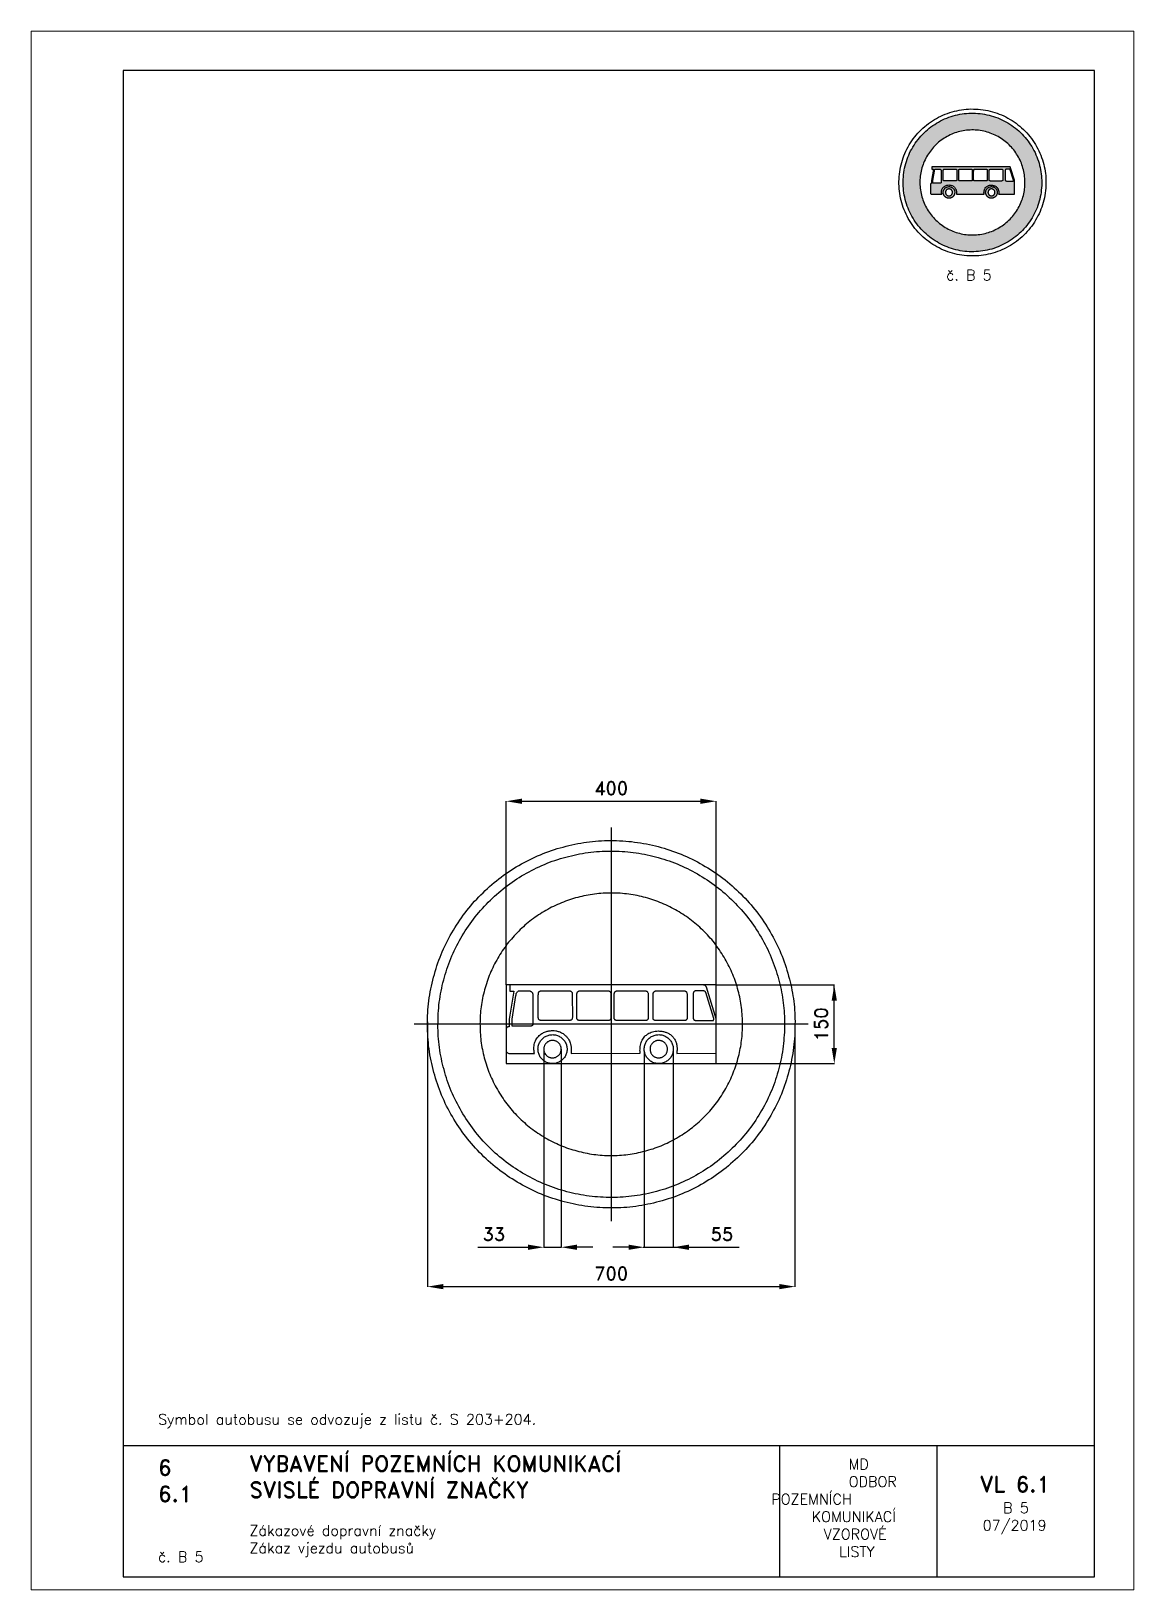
# Paper-space layout 'B 5' of a CAD drawing. Header units: millimetres. Extents: x 0 to 210, y 0 to 297.
# The model-space entities are those that its viewports show. They can reach past a viewport. Long polylines and large blocks are cut down to what shows.
import ezdxf

# ---------------------------------------------------------------- set-up
doc = ezdxf.new("R2010")
doc.units = ezdxf.units.MM
doc.header["$LTSCALE"] = 5
doc.linetypes.add('ČERCHOVANÁX2', pattern=[2, 1, -0.5, 0, -0.5])
doc.linetypes.add('ČÁRKOVANÁX2', pattern=[1.5, 1, -0.5])
for name, color, linetype in [('Kóty', 2, 'Continuous'), ('Rozpiska', 7, 'Continuous'), ('Značka', 7, 'Continuous')]:
    doc.layers.add(name, color=color, linetype=linetype)
doc.layers.add('Rámeček', color=6, linetype='Continuous', plot=False)
doc.styles.get("Standard").update_dxf_attribs({"font": 'romand.shx', "height": 25})
doc.dimstyles.get("Standard").update_dxf_attribs({"dimtxt": 25, "dimasz": 30, "dimexe": 0.18, "dimexo": 0.0625, "dimgap": 12.5, "dimtad": 1, "dimdec": 0, "dimzin": 0, "dimdsep": 46, "dimtxsty": 'Standard', "dimcen": 0.09, "dimadec": 0, "dimazin": 0, "dimtfac": 1, "dimtdec": 0, "dimtofl": 0, "dimtmove": 0, "dimatfit": 3, "dimfxl": 1, "dimtolj": 1, "dimtzin": 0, "dimarcsym": 0})

psp = doc.layouts.new('B 5')

# ---------------------------------------------------------------- texts
at = {"layer": 'Rozpiska', "color": 7, "attachment_point": 1}
for s, width, heights, insert, char_height in [('\\pi8.99147;{\\C6;č. B 5}', 27.9829, [2.67], (165.28, 251.51), 2), ('Symbol autobusu se odvozuje z listu č. S 203+204.', 155.5011, [0], (24.17, 33.48), 2), ('6', 149.0422, [0], (24.17, 24.77), 3), ('{\\C6;VYBAVENÍ POZEMNÍCH KOMUNIKACÍ\\P}SVISLÉ DOPRAVNÍ ZNAČKY{\\H1.34524x; }', 149.0422, [0], (41.56, 25.56), 3), ('\\pi14.7414;{\\C6;MD\\P\\pi2.36044;}ODBOR POZEMNÍCH{\\H1.57143x; }\\P\\pi7.69378;KOMUNIKACÍ{\\H1.5x; }\\P\\pi9.97949;{\\C6;VZOROVÉ\\H1.47619x; \\H0.67742x;\\P\\pi12.93187;LISTY\\H1.26984x; }', 33.1018, [0], (140.95, 24.95), 2), ('\\pi1.03113;{\\H1.5x;\\C6;VL 6.1\\P\\pi5.45969;\\H0.66667x;B 5\\H1.66666x; \\H0.6x;\\P\\pi1.5549;07/2019\\H1.80159x; }', 16.0623, [0], (179.66, 21.61), 2), ('6.1', 149.0422, [0], (24.17, 19.78), 3), ('{\\C6;Zákazové dopravní značky\\P}Zákaz vjezdu autobusů{\\H1.83333x; }', 149.0422, [0], (41.56, 12.29), 2), ('{\\C6;č. B 5}', 18.3305, [2.67], (24.17, 7.28), 2)]:
    psp.add_mtext_dynamic_manual_height_columns(s, width=width, gutter_width=100, heights=heights, dxfattribs=dict(at, insert=insert, char_height=char_height))

msp = doc.modelspace()

# ---------------------------------------------------------------- texts
at = {"layer": 'Kóty', "insert": (-223.4, -399.8), "char_height": 25, "attachment_point": 5}
msp.add_mtext('\\A1;33', dxfattribs=at)

# ---------------------------------------------------------------- blocks, each defined once
blk = doc.blocks.new('*D2')
at = {"layer": 'Defpoints', "color": 0, "transparency": 16777216}
for p in [(199.9, 75.1), (424.8, 75.1), (199.9, -74.9)]:
    blk.add_point(p, dxfattribs=at)
at = {"layer": 'Kóty', "color": 0, "lineweight": -2, "transparency": 16777216}
for p, q in [((200, 75.1), (425, 75.1)), ((424.8, -44.9), (424.8, 45.1)), ((200, -74.9), (425, -74.9))]:
    blk.add_line(p, q, dxfattribs=at)
at = {"layer": 'Kóty', "color": 0, "transparency": 16777216}
for points in [[(419.8, 45.1), (429.8, 45.1), (424.8, 75.1)], [(419.8, -44.9), (429.8, -44.9), (424.8, -74.9)]]:
    blk.add_solid(points, dxfattribs=at)
at = {"layer": 'Kóty', "color": 0, "transparency": 16777216, "insert": (399.8, 0.1), "char_height": 25, "attachment_point": 5, "rotation": 90}
blk.add_mtext('\\A1;150', dxfattribs=at)
blk = doc.blocks.new('*D3')
at = {"layer": 'Defpoints', "color": 0, "transparency": 16777216}
for p in [(199.9, 425.1), (-200.1, 75.1), (199.9, 75.1)]:
    blk.add_point(p, dxfattribs=at)
at = {"layer": 'Kóty', "color": 0, "lineweight": -2, "transparency": 16777216}
for p, q in [((-200.1, 75.2), (-200.1, 425.3)), ((-170.1, 425.1), (169.9, 425.1)), ((199.9, 75.2), (199.9, 425.3))]:
    blk.add_line(p, q, dxfattribs=at)
at = {"layer": 'Kóty', "color": 0, "transparency": 16777216}
for points in [[(-170.1, 430.1), (-170.1, 420.1), (-200.1, 425.1)], [(169.9, 430.1), (169.9, 420.1), (199.9, 425.1)]]:
    blk.add_solid(points, dxfattribs=at)
at = {"layer": 'Kóty', "color": 0, "transparency": 16777216, "insert": (-0.1, 450.1), "char_height": 25, "attachment_point": 5}
blk.add_mtext('\\A1;400', dxfattribs=at)
blk = doc.blocks.new('*D4')
at = {"layer": 'Defpoints', "color": 0, "transparency": 16777216}
for p in [(63, -50.6), (118.1, -49.5), (118.1, -424.8)]:
    blk.add_point(p, dxfattribs=at)
at = {"layer": 'Kóty', "color": 0, "lineweight": -2, "transparency": 16777216}
for p, q in [((63, -50.6), (63, -425)), ((118.1, -49.5), (118.1, -425)), ((33, -424.8), (3, -424.8)), ((148.1, -424.8), (243.5, -424.8))]:
    blk.add_line(p, q, dxfattribs=at)
at = {"layer": 'Kóty', "color": 0, "transparency": 16777216}
for points in [[(33, -419.8), (33, -429.8), (63, -424.8)], [(148.1, -419.8), (148.1, -429.8), (118.1, -424.8)]]:
    blk.add_solid(points, dxfattribs=at)
at = {"layer": 'Kóty', "color": 0, "transparency": 16777216, "insert": (210.8, -399.8), "char_height": 25, "attachment_point": 5}
blk.add_mtext('\\A1;55', dxfattribs=at)
blk = doc.blocks.new('*D5')
at = {"layer": 'Defpoints', "color": 0, "transparency": 16777216}
for p in [(-349.9, 4.7), (350, -4.5), (350, -499.8)]:
    blk.add_point(p, dxfattribs=at)
at = {"layer": 'Kóty', "color": 0, "lineweight": -2, "transparency": 16777216}
for p, q in [((-349.9, 4.6), (-349.9, -500)), ((350, -4.5), (350, -500)), ((-319.9, -499.8), (320, -499.8))]:
    blk.add_line(p, q, dxfattribs=at)
at = {"layer": 'Kóty', "color": 0, "transparency": 16777216}
for points in [[(-319.9, -494.8), (-319.9, -504.8), (-349.9, -499.8)], [(320, -494.8), (320, -504.8), (350, -499.8)]]:
    blk.add_solid(points, dxfattribs=at)
at = {"layer": 'Kóty', "color": 0, "transparency": 16777216, "insert": (0, -474.8), "char_height": 25, "attachment_point": 5}
blk.add_mtext('\\A1;700', dxfattribs=at)

# ---------------------------------------------------------------- dimensions: what is measured, and where the dimension line sits
at = {"layer": 'Kóty'}
for base, p1, p2, picture, middle in [((199.9, 425.1), (-200.1, 75.1), (199.9, 75.1), '*D3', (-0.1, 450.1)), ((350, -499.8), (-349.9, 4.7), (350, -4.5), '*D5', (0, -474.8)), ((118.1, -424.8), (63, -50.6), (118.1, -49.5), '*D4', (210.8, -399.8))]:
    dim = msp.add_linear_dim(base=base, p1=p1, p2=p2, dimstyle='Standard', dxfattribs=at)
    dim.commit()
    dim.dimension.update_dxf_attribs({"geometry": picture, "text_midpoint": middle})
dim = msp.add_linear_dim(base=(424.8, 75.1), p1=(199.9, -74.9), p2=(199.9, 75.1), angle=90, dimstyle='Standard', dxfattribs=at)
dim.commit()
dim.dimension.update_dxf_attribs({"geometry": '*D2', "text_midpoint": (399.8, 0.1)})

# ---------------------------------------------------------------- linework, layer by layer
at = {"layer": 'Kóty'}
for p, q in [((-128.4, -48.7), (-128.4, -425)), ((-95.2, -47.3), (-95.2, -425)), ((-253.9, -424.8), (-158.4, -424.8)), ((-35.2, -424.8), (-65.2, -424.8))]:
    msp.add_line(p, q, dxfattribs=at)
for points in [[(424.8, -50.9), (424.8, 75)], [(-128.4, -424.8), (-95.2, -424.8)], [(29.9, -424.8), (4.9, -424.8)], [(60.9, -424.8), (124.9, -424.8)]]:
    msp.add_lwpolyline(points, dxfattribs=at)
for points in [[(-158.4, -419.8), (-158.4, -429.8), (-128.4, -424.8)], [(-65.2, -419.8), (-65.2, -429.8), (-95.2, -424.8)]]:
    msp.add_solid(points, dxfattribs=at)
at = {"layer": 'Značka', "color": 6, "linetype": 'ČERCHOVANÁX2', "lineweight": 25, "ltscale": 5}
for p, q in [((0, 375), (0, -375)), ((375, 0), (-375, 0))]:
    msp.add_line(p, q, dxfattribs=at)
at = {"layer": 'Značka', "color": 5}
for points in [[(350, 0.1), (350, -2.2), (350, -4.5, -0.032168), (346.5, -50.1, -0.035723), (336.9, -94.9, -0.036667), (321.9, -138.1, -0.034754), (300.8, -178.8, -0.034039), (275, -216.7, -0.034453), (244.3, -250.6, -0.03456), (209.6, -280.4, -0.034426), (171.1, -305.3, -0.034389), (129.8, -325.1, -0.034418), (86.2, -339.1, -0.034424), (41.2, -347.6, -0.034417), (-4.5, -349.9, -0.034416), (-50.2, -346.4, -0.034417), (-95, -336.7, -0.034417), (-138.2, -321.6, -0.034417), (-178.9, -300.7, -0.034417), (-216.7, -274.9, -0.034417), (-250.7, -244.1, -0.034417), (-280.5, -209.4, -0.034417), (-305.3, -170.9, -0.034417), (-325.2, -129.6, -0.034417), (-339.2, -86, -0.034417), (-347.7, -41, -0.034417), (-349.9, 4.7, -0.034417), (-346.5, 50.4, -0.034417), (-336.8, 95.1, -0.034417), (-321.7, 138.3, -0.034417), (-300.7, 179.1, -0.034417), (-274.9, 216.9, -0.034416), (-244.2, 250.8, -0.034418), (-209.5, 280.7, -0.034417), (-171, 305.5, -0.034415), (-129.7, 325.3, -0.034415), (-86.1, 339.3, -0.034415), (-41.1, 347.8, -0.034416), (4.6, 350.1, -0.034417), (50.3, 346.6, -0.034417), (95.1, 337, -0.034417), (138.3, 321.8, -0.034417), (179, 300.9, -0.034417), (216.8, 275.1, -0.034407), (250.8, 244.3, -0.034414), (280.6, 209.6, -0.034488), (305.4, 171.1, -0.034419), (325.3, 129.9, -0.034077), (339.3, 86.3, -0.03279), (347.6, 43.5, -0.034265), (350, 0.1)], [(-146.3, -55.5, -0.003725), (-146.7, -52, -0.011172), (-147.1, -48.5, -0.026528), (-147.2, -43.5, -0.037792), (-146.6, -38.5, -0.04331), (-145.4, -33.8, -0.04679), (-143.3, -29.3, -0.036928), (-141.1, -26, -0.030055), (-138.5, -23, -0.055136), (-132.3, -17.8, -0.061666), (-125, -14.2, -0.050047), (-118.7, -12.5, -0.042256), (-112.1, -12, -0.040209), (-105.8, -12.4, -0.046467), (-99.7, -13.9, -0.053496), (-93.2, -16.8, -0.051654), (-87.6, -21, -0.042833), (-83.6, -25.1, -0.046509), (-80.5, -29.7, -0.035292), (-78.6, -33.6, -0.033236), (-77.4, -37.6, -0.044758), (-76.3, -44.2, -0.032247), (-76.3, -50.9, -0.007086), (-76.4, -53.3, -0.002367), (-76.6, -55.6), (55.3, -55.2), (55, -52.5, -0.013421), (54.8, -49.8, -0.033403), (55, -44.6, -0.030961), (55.8, -39.5, -0.062155), (58.8, -30.4, -0.090143), (64.3, -22.8, -0.034525), (66.9, -20.4, -0.024268), (69.7, -18.4, -0.030556), (73.9, -16, -0.039225), (78.3, -14.2, -0.047714), (84, -13, -0.038564), (89.8, -12.7, -0.023985), (94, -13, -0.020961), (98.2, -13.6, -0.034525), (104.1, -15.1, -0.049463), (109.6, -17.6, -0.063883), (115.3, -21.7, -0.061348), (119.9, -27.2, -0.056352), (123, -33.1, -0.054203), (124.8, -39.6, -0.022394), (125.2, -42.6, -0.017136), (125.3, -45.7, -0.016978), (125.3, -49.5, -0.01484), (125, -53.3), (124.9, -54.3), (124.8, -55.3), (199.9, -55), (199.9, 10.3), (181.3, 70.7, 0.019585), (180.9, 71.8, 0.062102), (180.3, 72.8, 0.083667), (179.3, 73.8, 0.061511), (178, 74.4, 0.055249), (176.4, 74.8, 0.02456), (174.6, 75, 0.006488), (173, 75.1, 0.002162), (171.4, 75.1), (-193.1, 75.1), (-193.1, 63.1), (-185.7, 63.1), (-194.3, 9.6), (-194.5, -4.9), (-195, -4.9), (-195.5, -4.9), (-196, -5), (-196.6, -5), (-197.2, -5.1, 0.048904), (-197.9, -5.3, 0.087197), (-198.8, -5.9, 0.078263), (-199.4, -6.7, 0.055784), (-199.8, -7.5, 0.04321), (-200, -8.3, 0.019733), (-200, -8.8, 0.006559), (-200.1, -9.4), (-200.1, -49.6, 0.009442), (-200, -50.4, 0.02832), (-199.9, -51.2, 0.048902), (-199.6, -52.2, 0.060627), (-199.1, -53, 0.069372), (-198.3, -53.9, 0.052873), (-197.4, -54.5, 0.080122), (-195, -55.3, 0.035827), (-192.5, -55.5), (-191.4, -55.5), (-190.4, -55.5), (-146.3, -55.5)], [(-188.5, -3.4), (-188.5, 10.1), (-181.5, 54.6, -0.008182), (-181.2, 56.5, -0.023754), (-180.8, 58.5, -0.051598), (-180, 60.6, -0.099545), (-178.7, 62.3, -0.076887), (-177.4, 63.2, -0.057496), (-175.8, 63.7, -0.044478), (-174.1, 63.9, -0.014883), (-172.3, 63.9), (-158.3, 63.9, -0.014746), (-156.6, 63.8, -0.045359), (-155, 63.6, -0.047552), (-153.6, 63.1, -0.04439), (-152.4, 62.4, -0.046802), (-151.4, 61.5, -0.053479), (-150.5, 60.4, -0.051825), (-149.9, 59.2, -0.047982), (-149.5, 57.9, -0.04191), (-149.3, 56.3, -0.013791), (-149.4, 54.7), (-149.4, 3.2), (-149.4, 2.5, -0.00641), (-149.4, 1.8, -0.00835), (-149.4, 1.1, -0.006994), (-149.4, 0.4, -0.040035), (-149.6, -0.9, -0.108898), (-150.1, -2.1, -0.092092), (-150.8, -2.8, -0.08447), (-151.7, -3.2, -0.040231), (-152.2, -3.3), (-152.8, -3.3), (-188.5, -3.4)], [(-138.9, 54.3, 0.001984), (-138.9, 55.5, 0.005977), (-138.8, 56.7, -0.007079), (-138.8, 58.1, -0.040814), (-138.6, 59.6, -0.052155), (-138.2, 60.8, -0.063804), (-137.6, 61.8, -0.06465), (-136.8, 62.7, -0.063065), (-135.8, 63.3, -0.032107), (-135.2, 63.5), (-134.6, 63.7, -0.035224), (-133.4, 63.9), (-132.2, 63.9), (-82.4, 63.9), (-81.3, 63.9), (-80.2, 63.9, -0.027726), (-78.7, 63.8, -0.070025), (-77.3, 63.4, -0.078335), (-76.1, 62.7, -0.077394), (-75.1, 61.6, -0.102023), (-74.3, 59.5, -0.045482), (-74.1, 57.2), (-74.1, 56.7), (-74.1, 56.2), (-74, 12.7, -0.029201), (-74.3, 10.9, -0.097023), (-75, 9.2, -0.074886), (-75.9, 8.4, -0.069234), (-77, 7.8, -0.041548), (-77.8, 7.5, -0.01383), (-78.7, 7.3), (-130.2, 7.3), (-131.4, 7.3), (-132.5, 7.3, -0.021673), (-134.1, 7.4, -0.048714), (-135.6, 7.7, -0.062213), (-136.9, 8.2, -0.097016), (-137.9, 9.1, -0.092206), (-138.5, 10.2, -0.049979), (-138.8, 11.5, -0.032338), (-139, 13.1, -0.011133), (-138.9, 14.7), (-138.9, 54.3)], [(-65.5, 55.5, -0.012514), (-65.4, 57.5, -0.037218), (-65.1, 59.5, -0.041486), (-64.8, 60.7, -0.068464), (-64.1, 61.7, -0.066734), (-63.3, 62.5, -0.045623), (-62.3, 63.1, -0.028022), (-61.6, 63.5, -0.038059), (-61, 63.7, -0.049429), (-59.8, 63.8, -0.01591), (-58.7, 63.8), (-9, 63.8), (-7.9, 63.8), (-6.8, 63.8, -0.027852), (-5.2, 63.7, -0.07687), (-3.8, 63.3, -0.084021), (-2.6, 62.5, -0.071197), (-1.7, 61.4, -0.089989), (-0.9, 59.3, -0.05128), (-0.7, 57.1, -0.00661), (-0.7, 56.6), (-0.7, 56), (-0.6, 12.6, -0.02997), (-0.9, 10.7, -0.100493), (-1.6, 9.1, -0.077268), (-2.4, 8.2, -0.069252), (-3.5, 7.7, -0.041105), (-4.4, 7.4, -0.013729), (-5.3, 7.2), (-56.8, 7.2), (-57.9, 7.2), (-59.1, 7.2, -0.021728), (-60.6, 7.3, -0.048391), (-62.2, 7.6, -0.061956), (-63.4, 8.1, -0.097248), (-64.5, 9, -0.092589), (-65.1, 10.1, -0.050075), (-65.4, 11.4, -0.03228), (-65.5, 13, -0.011127), (-65.5, 14.6), (-65.5, 55.5)], [(5.6, 54.1, 0.001834), (5.7, 55.3, 0.005579), (5.7, 56.5, -0.007062), (5.8, 58, -0.039247), (6, 59.4, -0.052066), (6.3, 60.6, -0.070184), (7, 61.7, -0.06582), (7.8, 62.5, -0.045689), (8.8, 63.1, -0.028037), (9.5, 63.4, -0.038086), (10.1, 63.6, -0.049645), (11.3, 63.8, -0.015978), (12.4, 63.8), (62.1, 63.8), (63.2, 63.8, -0.003275), (64.3, 63.7, -0.027905), (65.9, 63.6, -0.076678), (67.3, 63.2, -0.083954), (68.5, 62.5, -0.071338), (69.4, 61.4, -0.090166), (70.2, 59.3, -0.05114), (70.4, 57.1), (70.4, 56.6), (70.4, 56), (70.6, 12.6, -0.029232), (70.2, 10.7, -0.097052), (69.5, 9.1, -0.074987), (68.7, 8.2, -0.0694), (67.6, 7.6, -0.041612), (66.7, 7.4, -0.013888), (65.8, 7.2), (14.3, 7.2), (13.2, 7.2, -0.004268), (12, 7.2, -0.021687), (10.5, 7.3, -0.048579), (8.9, 7.6, -0.062084), (7.7, 8.1, -0.09716), (6.6, 9, -0.092452), (6, 10.1, -0.050006), (5.7, 11.4, -0.032255), (5.6, 13, -0.011137), (5.6, 14.6), (5.6, 54.1)], [(79.7, 53.9), (79.8, 55.1, 0.005731), (79.9, 56.3, -0.007038), (79.9, 57.8, -0.039557), (80.1, 59.3, -0.052249), (80.5, 60.4, -0.070057), (81.1, 61.5, -0.0656), (81.9, 62.3, -0.045329), (82.9, 62.9, -0.027903), (83.6, 63.2, -0.038281), (84.3, 63.5, -0.050101), (85.4, 63.6, -0.016079), (86.5, 63.6), (136.2, 63.6), (137.3, 63.6, -0.003305), (138.5, 63.6, -0.028021), (140, 63.5, -0.077012), (141.4, 63.1, -0.084095), (142.6, 62.3, -0.071053), (143.5, 61.2, -0.089776), (144.3, 59.1, -0.051395), (144.5, 56.9), (144.6, 56.4), (144.5, 55.8), (144.7, 12.4, -0.029184), (144.4, 10.5, -0.096995), (143.6, 8.9, -0.074902), (142.8, 8, -0.069277), (141.7, 7.4, -0.041459), (140.9, 7.2, -0.01382), (140, 7), (88.5, 7), (87.3, 7, -0.004352), (86.2, 7, -0.021763), (84.6, 7.1, -0.048308), (83.1, 7.4, -0.061952), (81.8, 7.9, -0.097548), (80.8, 8.8, -0.092753), (80.1, 9.9, -0.049876), (79.9, 11.2, -0.031943), (79.7, 12.8, -0.010992), (79.7, 14.4), (79.7, 53.9)], [(156.2, 23.2), (156.2, 11.8), (156.3, 11.3), (156.4, 10.7, 0.082403), (157.1, 9.3, 0.086511), (158.1, 8.2, 0.067483), (159.2, 7.6, 0.049962), (160.4, 7.2, 0.04234), (162, 7, 0.014004), (163.6, 7), (192.7, 7, 0.032152), (193.7, 7.1, 0.112526), (194.4, 7.4, 0.073726), (194.8, 7.8, 0.053377), (195.1, 8.3, 0.066923), (195.3, 9, 0.051851), (195.3, 9.8), (195.3, 10.4), (195.2, 10.9), (180.2, 60.4), (180, 60.9, 0.027128), (179.8, 61.4, 0.056169), (179.3, 62.1, 0.054888), (178.6, 62.7, 0.049433), (178, 63.1, 0.051576), (177.3, 63.4, 0.033633), (176.6, 63.5, 0.011058), (176, 63.6), (162.3, 63.6, 0.015898), (161, 63.6, 0.047904), (159.8, 63.5, 0.077101), (158.4, 62.9, 0.094986), (157.3, 62, 0.079421), (156.7, 60.9, 0.059524), (156.4, 59.7, 0.028198), (156.3, 58.8), (156.2, 58), (156.2, 23.2)], [(-84.1, -47.3), (-84.1, -47.5), (-84.1, -47.7, -0.03162), (-84.4, -51.3, -0.035942), (-85.2, -54.8, -0.037068), (-86.4, -58.2, -0.034704), (-88, -61.4, -0.033877), (-90.1, -64.4, -0.034445), (-92.5, -67.1, -0.034641), (-95.3, -69.4, -0.034413), (-98.3, -71.4, -0.034349), (-101.6, -73, -0.034379), (-105, -74.1, -0.034324), (-108.6, -74.7, -0.034197), (-112.2, -74.9, -0.034282), (-115.8, -74.6, -0.034544), (-119.3, -73.9, -0.034493), (-122.7, -72.7, -0.034237), (-126, -71, -0.034235), (-129, -69, -0.034425), (-131.6, -66.6, -0.034447), (-134, -63.8, -0.034366), (-136, -60.8, -0.034416), (-137.5, -57.5, -0.034704), (-138.6, -54.1, -0.034673), (-139.3, -50.6, -0.034312), (-139.5, -47, -0.034292), (-139.2, -43.3, -0.034599), (-138.4, -39.8, -0.034656), (-137.3, -36.4, -0.034461), (-135.6, -33.2, -0.034434), (-133.6, -30.2, -0.034459), (-131.1, -27.5, -0.034412), (-128.4, -25.2, -0.034294), (-125.3, -23.2, -0.034258), (-122.1, -21.7, -0.034323), (-118.6, -20.6, -0.034413), (-115.1, -19.9, -0.034435), (-111.5, -19.7, -0.034356), (-107.8, -20, -0.034264), (-104.3, -20.7, -0.034272), (-100.9, -21.9, -0.034314), (-97.7, -23.6, -0.034394), (-94.7, -25.6, -0.034582), (-92, -28.1, -0.034539), (-89.6, -30.8, -0.034446), (-87.7, -33.8, -0.034306), (-86.1, -37.1, -0.034002), (-85, -40.5, -0.032954), (-84.3, -43.9, -0.034906), (-84.1, -47.3)], [(118.1, -47.3), (118.1, -47.5), (118.1, -47.7, -0.030917), (117.9, -51.3, -0.035826), (117.1, -54.8, -0.037174), (115.9, -58.2, -0.03475), (114.3, -61.4, -0.033913), (112.2, -64.4, -0.034489), (109.8, -67.1, -0.034643), (107, -69.4, -0.03434), (104, -71.4, -0.034274), (100.7, -73, -0.03439), (97.3, -74.1, -0.034385), (93.7, -74.7, -0.034237), (90.1, -74.9, -0.034255), (86.5, -74.6, -0.034442), (83, -73.9, -0.034468), (79.5, -72.7, -0.034352), (76.3, -71, -0.034323), (73.3, -69, -0.034409), (70.7, -66.6, -0.034397), (68.3, -63.8, -0.034385), (66.3, -60.8, -0.034396), (64.8, -57.5, -0.034518), (63.7, -54.1, -0.034589), (63, -50.6, -0.034623), (62.8, -47, -0.034562), (63.1, -43.3, -0.0344), (63.8, -39.8, -0.034352), (65, -36.4, -0.03448), (66.7, -33.2, -0.034548), (68.7, -30.2, -0.034499), (71.2, -27.5, -0.03445), (73.9, -25.2, -0.034351), (77, -23.2, -0.034316), (80.2, -21.7, -0.034283), (83.7, -20.6, -0.0343), (87.2, -19.9, -0.034381), (90.8, -19.7, -0.034399), (94.4, -20, -0.034343), (98, -20.7, -0.034295), (101.4, -21.9, -0.03431), (104.6, -23.6, -0.034345), (107.6, -25.6, -0.034417), (110.3, -28.1, -0.034472), (112.7, -30.8, -0.034691), (114.6, -33.8, -0.03446), (116.2, -37.1, -0.033612), (117.3, -40.5, -0.032884), (118, -43.9, -0.035976), (118.1, -47.3)], [(-95.2, -47.3), (-95.2, -47.2), (-95.2, -47.1, 0.031053), (-95.4, -44.9, 0.036048), (-95.8, -42.8, 0.037393), (-96.5, -40.8, 0.034924), (-97.5, -38.8, 0.033954), (-98.8, -37, 0.034288), (-100.2, -35.4, 0.034365), (-101.9, -34, 0.034382), (-103.7, -32.8, 0.034444), (-105.7, -31.9, 0.034473), (-107.7, -31.2, 0.03437), (-109.9, -30.8, 0.034106), (-112, -30.7, 0.034214), (-114.2, -30.9, 0.034734), (-116.3, -31.4, 0.034608), (-118.4, -32.1, 0.033941), (-120.3, -33.1, 0.033974), (-122.1, -34.3, 0.034564), (-123.7, -35.7, 0.034719), (-125.1, -37.4, 0.034624), (-126.3, -39.2, 0.034427), (-127.3, -41.2, 0.034168), (-127.9, -43.2, 0.034285), (-128.3, -45.4, 0.034789), (-128.4, -47.5, 0.034835), (-128.3, -49.7, 0.034484), (-127.8, -51.8, 0.034332), (-127.1, -53.9, 0.034226), (-126.1, -55.8, 0.034314), (-124.9, -57.6, 0.034706), (-123.4, -59.2, 0.034718), (-121.8, -60.6, 0.034113), (-119.9, -61.8, 0.033983), (-118, -62.7, 0.034454), (-115.9, -63.4, 0.034611), (-113.8, -63.8, 0.034385), (-111.6, -63.9, 0.034274), (-109.4, -63.7, 0.034219), (-107.3, -63.3, 0.034275), (-105.3, -62.6, 0.034482), (-103.3, -61.6, 0.034479), (-101.5, -60.3, 0.034395), (-99.9, -58.9, 0.034301), (-98.5, -57.2, 0.034273), (-97.3, -55.4, 0.034374), (-96.4, -53.5, 0.034475), (-95.7, -51.4, 0.033283), (-95.3, -49.4, 0.034731), (-95.2, -47.3)], [(107.1, -47.3), (107.1, -47.2), (107.1, -47.1, 0.032782), (106.9, -44.9, 0.03591), (106.5, -42.8, 0.036658), (105.8, -40.8, 0.03465), (104.8, -38.8, 0.033969), (103.5, -37, 0.034585), (102.1, -35.4, 0.034718), (100.4, -34, 0.034275), (98.6, -32.8, 0.034175), (96.6, -31.9, 0.034456), (94.6, -31.2, 0.03443), (92.4, -30.8, 0.034184), (90.3, -30.7, 0.034224), (88.1, -30.9, 0.034527), (86, -31.4, 0.034546), (83.9, -32.1, 0.034289), (82, -33.1, 0.034228), (80.2, -34.3, 0.034439), (78.6, -35.7, 0.034517), (77.1, -37.4, 0.034507), (76, -39.2, 0.034444), (75, -41.2, 0.034383), (74.4, -43.2, 0.03444), (74, -45.4, 0.034613), (73.9, -47.5, 0.034601), (74, -49.7, 0.03442), (74.5, -51.8, 0.034393), (75.2, -53.9, 0.034472), (76.2, -55.8, 0.034472), (77.4, -57.6, 0.03443), (78.9, -59.2, 0.034421), (80.5, -60.6, 0.034304), (82.4, -61.8, 0.034321), (84.3, -62.7, 0.034413), (86.4, -63.4, 0.034429), (88.5, -63.8, 0.034301), (90.7, -63.9, 0.034313), (92.9, -63.7, 0.034393), (95, -63.3, 0.034335), (97, -62.6, 0.034172), (99, -61.6, 0.034263), (100.8, -60.3, 0.034569), (102.4, -58.9, 0.034567), (103.8, -57.2, 0.034373), (105, -55.4, 0.034391), (105.9, -53.5, 0.034424), (106.6, -51.4, 0.032928), (107, -49.4, 0.033634), (107.1, -47.3)]]:
    msp.add_lwpolyline(points, format="xyb", dxfattribs=at)
at = {"layer": 'Značka', "color": 1}
for points in [[(330, 0.1), (330, -2), (330, -4.2, -0.032166), (326.7, -47.2, -0.035722), (317.7, -89.5, -0.036665), (303.5, -130.2, -0.034754), (283.7, -168.6, -0.034039), (259.3, -204.3, -0.034453), (230.3, -236.3, -0.03456), (197.6, -264.4, -0.034426), (161.3, -287.8, -0.034389), (122.4, -306.5, -0.034418), (81.3, -319.7, -0.034424), (38.9, -327.7, -0.034417), (-4.3, -329.9, -0.034416), (-47.3, -326.6, -0.034417), (-89.5, -317.5, -0.034417), (-130.3, -303.2, -0.034416), (-168.7, -283.5, -0.034417), (-204.3, -259.1, -0.034417), (-236.3, -230.2, -0.034417), (-264.5, -197.4, -0.034417), (-287.9, -161.1, -0.034417), (-306.6, -122.2, -0.034417), (-319.8, -81.1, -0.034417), (-327.8, -38.7, -0.034417), (-329.9, 4.4, -0.034417), (-326.7, 47.5, -0.034417), (-317.6, 89.7, -0.034417), (-303.3, 130.4, -0.034416), (-283.6, 168.8, -0.034417), (-259.2, 204.5, -0.034418), (-230.2, 236.5, -0.034417), (-197.5, 264.6, -0.034415), (-161.2, 288, -0.034416), (-122.3, 306.8, -0.034417), (-81.2, 320, -0.034418), (-38.8, 328, -0.034417), (4.4, 330.1, -0.034417), (47.4, 326.8, -0.034417), (89.6, 317.7, -0.034415), (130.4, 303.5, -0.034416), (168.8, 283.7, -0.034418), (204.4, 259.4, -0.034406), (236.4, 230.4, -0.034413), (264.6, 197.6, -0.034487), (288, 161.4, -0.034418), (306.7, 122.5, -0.034077), (319.9, 81.3, -0.032792), (327.7, 41, -0.034265), (330, 0.1)], [(250, 0.1), (250, 1.8), (250, 3.4, 0.032169), (247.5, 36, 0.035722), (240.7, 68, 0.036667), (229.9, 98.9, 0.034753), (214.9, 127.9, 0.03404), (196.5, 155, 0.034453), (174.5, 179.2, 0.034563), (149.7, 200.5, 0.034428), (122.2, 218.2, 0.03439), (92.7, 232.4, 0.034416), (61.6, 242.4, 0.034424), (29.4, 248.5, 0.034418), (-3.2, 250.1, 0.034416), (-35.8, 247.6, 0.034415), (-67.8, 240.7, 0.034415), (-98.7, 229.9, 0.034416), (-127.8, 215, 0.034418), (-154.8, 196.5, 0.034417), (-179, 174.6, 0.034415), (-200.4, 149.8, 0.034417), (-218.1, 122.3, 0.034416), (-232.3, 92.8, 0.034416), (-242.3, 61.7, 0.034417), (-248.3, 29.5, 0.034417), (-249.9, -3.2, 0.034417), (-247.5, -35.8, 0.034417), (-240.6, -67.7, 0.034417), (-229.7, -98.6, 0.034417), (-214.8, -127.7, 0.034416), (-196.4, -154.7, 0.034416), (-174.4, -179, 0.034417), (-149.6, -200.3, 0.034417), (-122.1, -218, 0.034417), (-92.6, -232.2, 0.034417), (-61.5, -242.2, 0.034416), (-29.3, -248.3, 0.034416), (3.3, -249.9, 0.034417), (35.9, -247.4, 0.034418), (67.9, -240.5, 0.034416), (98.8, -229.7, 0.034417), (127.9, -214.7, 0.034417), (154.9, -196.3, 0.034405), (179.1, -174.3, 0.034415), (200.5, -149.5, 0.034488), (218.2, -122, 0.034417), (232.3, -92.6, 0.034078), (242.4, -61.4, 0.032788), (248.3, -30.9, 0.034264), (250, 0.1)]]:
    msp.add_lwpolyline(points, format="xyb", dxfattribs=at)
at = {"layer": 'Značka', "color": 6, "linetype": 'ČÁRKOVANÁX2', "ltscale": 2.5}
msp.add_lwpolyline([(-200.1, -74.9), (199.9, -74.9), (199.9, 75.1), (-200.1, 75.1)], close=True, dxfattribs=at)

msp.set_redraw_order([(e.dxf.handle, doc.entitydb.next_handle()) for e in msp.query("TEXT MTEXT ATTDEF DIMENSION ARC_DIMENSION")])  # texts and dimensions are drawn at this point

# ---------------------------------------------------------------- hatches: boundary and pattern name
at = {"layer": 'Značka'}
h = psp.add_hatch(color=10, dxfattribs=at)
h.dxf.hatch_style = 1
edge = h.paths.add_edge_path()
edge.add_line((192.47, 268.17), (192.47, 268.09))
edge.add_line((192.47, 268.09), (192.47, 268))
edge.add_arc((179.04, 268.16), 13.43, 351.9486, 359.318, ccw=False)
edge.add_arc((180.34, 267.97), 12.11, 343.7793, 351.9626, ccw=False)
edge.add_arc((180.58, 267.63), 11.79, 336.6382, 345.0375, ccw=False)
edge.add_arc((179.98, 267.89), 12.44, 328.6828, 336.6445, ccw=False)
edge.add_arc((179.66, 267.86), 12.7, 321.7698, 329.568, ccw=False)
edge.add_arc((179.78, 267.76), 12.54, 313.8835, 321.7764, ccw=False)
edge.add_arc((179.69, 267.61), 12.51, 306.738, 314.6554, ccw=False)
edge.add_arc((179.66, 267.65), 12.56, 298.8601, 306.7469, ccw=False)
edge.add_arc((179.5, 267.58), 12.57, 291.7478, 299.6261, ccw=False)
edge.add_arc((179.51, 267.57), 12.56, 283.8705, 291.7554, ccw=False)
edge.add_arc((179.34, 267.53), 12.56, 276.7457, 284.6319, ccw=False)
edge.add_arc((179.34, 267.53), 12.56, 268.8689, 276.7535, ccw=False)
edge.add_arc((179.18, 267.53), 12.56, 261.7462, 269.6307, ccw=False)
edge.add_arc((179.17, 267.53), 12.56, 253.8691, 261.7537, ccw=False)
edge.add_arc((179.01, 267.58), 12.56, 246.7465, 254.6312, ccw=False)
edge.add_arc((179.01, 267.58), 12.56, 238.8692, 246.7537, ccw=False)
edge.add_arc((178.87, 267.66), 12.56, 231.7458, 239.6304, ccw=False)
edge.add_arc((178.87, 267.67), 12.56, 223.8698, 231.7545, ccw=False)
edge.add_arc((178.75, 267.78), 12.56, 216.7454, 224.63, ccw=False)
edge.add_arc((178.75, 267.79), 12.56, 208.8694, 216.754, ccw=False)
edge.add_arc((178.67, 267.93), 12.56, 201.7463, 209.6309, ccw=False)
edge.add_arc((178.67, 267.93), 12.56, 193.8693, 201.7539, ccw=False)
edge.add_arc((178.63, 268.1), 12.56, 186.746, 194.6306, ccw=False)
edge.add_arc((178.63, 268.1), 12.56, 178.8692, 186.7538, ccw=False)
edge.add_arc((178.63, 268.26), 12.56, 171.7462, 179.6307, ccw=False)
edge.add_arc((178.63, 268.27), 12.56, 163.8691, 171.7537, ccw=False)
edge.add_arc((178.67, 268.43), 12.56, 156.7465, 164.6312, ccw=False)
edge.add_arc((178.67, 268.43), 12.56, 148.8692, 156.7537, ccw=False)
edge.add_arc((178.76, 268.57), 12.56, 141.7459, 149.6305, ccw=False)
edge.add_arc((178.76, 268.57), 12.56, 133.8696, 141.7545, ccw=False)
edge.add_arc((178.88, 268.69), 12.56, 126.7456, 134.6303, ccw=False)
edge.add_arc((178.88, 268.69), 12.56, 118.8697, 126.754, ccw=False)
edge.add_arc((179.03, 268.77), 12.56, 111.7456, 119.6301, ccw=False)
edge.add_arc((179.03, 268.77), 12.56, 103.8694, 111.7541, ccw=False)
edge.add_arc((179.19, 268.81), 12.56, 96.7463, 104.6311, ccw=False)
edge.add_arc((179.19, 268.81), 12.56, 88.8695, 96.7541, ccw=False)
edge.add_arc((179.36, 268.81), 12.56, 81.7459, 89.6307, ccw=False)
edge.add_arc((179.36, 268.81), 12.56, 73.8686, 81.7532, ccw=False)
edge.add_arc((179.52, 268.77), 12.56, 66.7471, 74.6313, ccw=False)
edge.add_arc((179.52, 268.77), 12.56, 58.869, 66.7534, ccw=False)
edge.add_arc((179.67, 268.68), 12.56, 51.745, 59.63, ccw=False)
edge.add_arc((179.66, 268.68), 12.56, 43.8721, 51.7544, ccw=False)
edge.add_arc((179.78, 268.56), 12.56, 36.7485, 44.6323, ccw=False)
edge.add_arc((179.81, 268.57), 12.53, 28.8581, 36.7588, ccw=False)
edge.add_arc((179.87, 268.42), 12.55, 21.729, 29.6139, ccw=False)
edge.add_arc((179.74, 268.37), 12.69, 13.9279, 21.7347, ccw=False)
edge.add_arc((179.93, 268.24), 12.54, 7.1977, 14.7103, ccw=False)
edge.add_arc((180.5, 268.31), 11.97, -0.6383, 7.2116, ccw=False)
edge = h.paths.add_edge_path(flags=16)
edge.add_line((189.27, 268.17), (189.27, 268.24))
edge.add_line((189.27, 268.24), (189.27, 268.3))
edge.add_arc((179.1, 268.18), 10.17, 0.6822, 8.0523)
edge.add_arc((180.08, 268.32), 9.17, 8.0364, 16.2199)
edge.add_arc((180.26, 268.58), 8.93, 14.9641, 23.3637)
edge.add_arc((179.81, 268.39), 9.43, 23.3541, 31.3157)
edge.add_arc((179.57, 268.41), 9.62, 30.4335, 38.2319)
edge.add_arc((179.66, 268.49), 9.5, 38.2216, 46.1144)
edge.add_arc((179.59, 268.6), 9.47, 45.3447, 53.2627)
edge.add_arc((179.56, 268.57), 9.51, 53.2534, 61.1406)
edge.add_arc((179.45, 268.62), 9.52, 60.3739, 68.2523)
edge.add_arc((179.45, 268.63), 9.52, 68.2444, 76.1288)
edge.add_arc((179.33, 268.66), 9.51, 75.3691, 83.2554)
edge.add_arc((179.32, 268.66), 9.51, 83.2449, 91.1298)
edge.add_arc((179.2, 268.66), 9.52, 90.3692, 98.2536)
edge.add_arc((179.2, 268.66), 9.52, 98.2469, 106.1312)
edge.add_arc((179.07, 268.62), 9.52, 105.3698, 113.254)
edge.add_arc((179.07, 268.62), 9.52, 113.2456, 121.1301)
edge.add_arc((178.96, 268.56), 9.51, 120.3694, 128.2545)
edge.add_arc((178.96, 268.56), 9.51, 128.2461, 136.1307)
edge.add_arc((178.88, 268.46), 9.52, 135.3686, 143.2529)
edge.add_arc((178.87, 268.46), 9.52, 143.247, 151.1316)
edge.add_arc((178.81, 268.35), 9.52, 150.3685, 158.2531)
edge.add_arc((178.81, 268.35), 9.52, 158.2465, 166.1311)
edge.add_arc((178.78, 268.23), 9.51, 165.3699, 173.2546)
edge.add_arc((178.78, 268.23), 9.51, 173.2451, 181.1297)
edge.add_arc((178.78, 268.1), 9.52, 180.3691, 188.2537)
edge.add_arc((178.78, 268.1), 9.51, 188.2468, 196.1314)
edge.add_arc((178.82, 267.98), 9.52, 195.369, 203.2536)
edge.add_arc((178.82, 267.98), 9.51, 203.2464, 211.1309)
edge.add_arc((178.88, 267.87), 9.52, 210.3697, 218.2542)
edge.add_arc((178.88, 267.87), 9.52, 218.2461, 226.1306)
edge.add_arc((178.97, 267.78), 9.52, 225.3684, 233.2531)
edge.add_arc((178.97, 267.78), 9.52, 233.247, 241.1316)
edge.add_arc((179.09, 267.72), 9.52, 240.3685, 248.2531)
edge.add_arc((179.09, 267.72), 9.51, 248.2464, 256.1311)
edge.add_arc((179.21, 267.69), 9.52, 255.37, 263.2545)
edge.add_arc((179.21, 267.69), 9.52, 263.2451, 271.1296)
edge.add_arc((179.34, 267.69), 9.52, 270.3691, 278.2537)
edge.add_arc((179.34, 267.69), 9.51, 278.2466, 286.1315)
edge.add_arc((179.46, 267.72), 9.52, 285.3691, 293.2535)
edge.add_arc((179.46, 267.72), 9.51, 293.2464, 301.1309)
edge.add_arc((179.57, 267.79), 9.51, 300.3691, 308.2539)
edge.add_arc((179.57, 267.79), 9.52, 308.2463, 316.1283)
edge.add_arc((179.66, 267.88), 9.52, 315.3681, 323.2522)
edge.add_arc((179.68, 267.87), 9.49, 323.2419, 331.1428)
edge.add_arc((179.72, 267.99), 9.51, 330.386, 338.2708)
edge.add_arc((179.63, 268.02), 9.61, 338.2645, 346.0716)
edge.add_arc((179.77, 268.12), 9.5, 345.2895, 352.8013)
edge.add_arc((180.2, 268.07), 9.07, 352.7896, 360.6392)
h = psp.add_hatch(color=249, dxfattribs=at)
h.dxf.hatch_style = 1
edge = h.paths.add_edge_path(flags=16)
edge.add_arc((167.68, 270.71), 6.04, 356.5212, 356.976)
edge.add_arc((171.71, 270.49), 2.01, 356.9271, 358.297)
edge.add_arc((175.79, 270.4), 2.07, 177.3916, 179.0139, ccw=False)
edge.add_arc((174.08, 270.48), 0.359, 168.0648, 177.4133, ccw=False)
edge.add_arc((173.96, 270.51), 0.238, 156.8546, 168.7968, ccw=False)
edge.add_arc((173.92, 270.52), 0.194, 142.3153, 156.9182, ccw=False)
edge.add_arc((173.91, 270.53), 0.183, 128.5625, 143.3586, ccw=False)
edge.add_arc((173.92, 270.53), 0.188, 114.2631, 128.6974, ccw=False)
edge.add_arc((173.92, 270.52), 0.198, 108.157, 115.5129, ccw=False)
edge.add_line((173.86, 270.71), (173.89, 270.72))
edge.add_arc((173.96, 270.38), 0.341, 93.9263, 101.9959, ccw=False)
edge.add_line((173.93, 270.72), (173.98, 270.72))
edge.add_line((173.98, 270.72), (175.97, 270.72))
edge.add_line((175.97, 270.72), (176.02, 270.72))
edge.add_line((176.02, 270.72), (176.06, 270.72))
edge.add_arc((176.05, 270.17), 0.549, 82.789, 89.1417, ccw=False)
edge.add_arc((176.09, 270.51), 0.216, 66.7872, 82.8096, ccw=False)
edge.add_arc((176.11, 270.54), 0.181, 49.8898, 67.8062, ccw=False)
edge.add_arc((176.11, 270.53), 0.184, 32.4188, 50.1209, ccw=False)
edge.add_arc((176.08, 270.51), 0.221, 9.54, 32.8413, ccw=False)
edge.add_arc((175.8, 270.46), 0.5, -0.6122, 9.8043, ccw=False)
edge.add_line((176.3, 270.46), (176.3, 270.44))
edge.add_line((176.3, 270.44), (176.3, 270.41))
edge.add_line((176.3, 270.41), (176.31, 268.68))
edge.add_arc((175.66, 268.75), 0.65, 347.1825, 353.8729, ccw=False)
edge.add_arc((176.11, 268.64), 0.187, 325.2127, 347.3792, ccw=False)
edge.add_arc((176.14, 268.63), 0.161, 306.5022, 323.6327, ccw=False)
edge.add_arc((176.13, 268.64), 0.176, 290.8815, 306.7235, ccw=False)
edge.add_arc((176.11, 268.68), 0.219, 281.8805, 291.3971, ccw=False)
edge.add_arc((176.02, 269.11), 0.657, 278.6863, 281.8557, ccw=False)
edge.add_line((176.12, 268.46), (174.06, 268.46))
edge.add_line((174.06, 268.46), (174.01, 268.46))
edge.add_line((174.01, 268.46), (173.97, 268.46))
edge.add_arc((173.97, 269.18), 0.718, 264.6801, 269.6466, ccw=False)
edge.add_arc((173.94, 268.79), 0.323, 253.4912, 264.6469, ccw=False)
edge.add_arc((173.9, 268.69), 0.222, 240.5679, 254.8078, ccw=False)
edge.add_arc((173.86, 268.62), 0.139, 218.7214, 240.8866, ccw=False)
edge.add_arc((173.86, 268.62), 0.142, 198.2649, 219.3373, ccw=False)
edge.add_arc((173.98, 268.66), 0.268, 187.0667, 198.5115, ccw=False)
edge.add_arc((174.21, 268.7), 0.497, 180.6861, 188.0949, ccw=False)
edge.add_arc((175.13, 268.71), 1.42, 178.0721, 180.6233, ccw=False)
edge.add_line((173.71, 268.76), (173.71, 270.34))
edge = h.paths.add_edge_path(flags=16)
edge.add_arc((178.22, 270.35), 1.57, 175.7139, 178.5816, ccw=False)
edge.add_arc((177.18, 270.43), 0.532, 167.1232, 175.649, ccw=False)
edge.add_arc((176.96, 270.48), 0.301, 157.6564, 167.1588, ccw=False)
edge.add_arc((176.85, 270.53), 0.18, 142.0855, 157.7518, ccw=False)
edge.add_arc((176.84, 270.53), 0.174, 126.9796, 142.2513, ccw=False)
edge.add_arc((176.89, 270.46), 0.259, 116.6573, 127.106, ccw=False)
edge.add_arc((176.9, 270.46), 0.263, 111.4724, 117.8928, ccw=False)
edge.add_arc((176.87, 270.53), 0.191, 102.8017, 111.5199, ccw=False)
edge.add_arc((176.88, 270.5), 0.225, 91.3247, 102.6437, ccw=False)
edge.add_arc((176.89, 270.01), 0.71, 87.7714, 91.4174, ccw=False)
edge.add_line((176.92, 270.72), (178.91, 270.72))
edge.add_line((178.91, 270.72), (178.95, 270.72))
edge.add_line((178.95, 270.72), (179, 270.72))
edge.add_arc((178.99, 270.17), 0.549, 83.0925, 89.474, ccw=False)
edge.add_arc((179.04, 270.52), 0.196, 65.621, 83.2037, ccw=False)
edge.add_arc((179.05, 270.54), 0.169, 47.2225, 66.4335, ccw=False)
edge.add_arc((179.03, 270.52), 0.202, 31.1896, 47.4793, ccw=False)
edge.add_arc((178.99, 270.49), 0.247, 11.464, 32.0326, ccw=False)
edge.add_arc((178.81, 270.46), 0.433, -0.1759, 11.5662, ccw=False)
edge.add_arc((178.42, 270.44), 0.828, -0.2337, 1.2811, ccw=False)
edge.add_line((179.24, 270.43), (179.24, 270.41))
edge.add_line((179.24, 270.41), (179.24, 268.67))
edge.add_arc((178.62, 268.72), 0.629, 348.4495, 355.3161, ccw=False)
edge.add_arc((179.06, 268.63), 0.179, 325.7298, 348.684, ccw=False)
edge.add_arc((179.08, 268.62), 0.156, 306.2645, 323.938, ccw=False)
edge.add_arc((179.07, 268.64), 0.177, 290.7249, 306.5711, ccw=False)
edge.add_arc((179.05, 268.68), 0.221, 281.8707, 291.286, ccw=False)
edge.add_arc((178.96, 269.11), 0.66, 278.6695, 281.8157, ccw=False)
edge.add_line((179.06, 268.46), (177, 268.46))
edge.add_line((177, 268.46), (176.95, 268.46))
edge.add_line((176.95, 268.46), (176.91, 268.46))
edge.add_arc((176.91, 269.17), 0.716, 264.6739, 269.6528, ccw=False)
edge.add_arc((176.88, 268.78), 0.326, 253.4924, 264.5741, ccw=False)
edge.add_arc((176.84, 268.69), 0.223, 240.6516, 254.8328, ccw=False)
edge.add_arc((176.8, 268.61), 0.138, 218.7885, 241.0062, ccw=False)
edge.add_arc((176.8, 268.62), 0.141, 198.2388, 219.3983, ccw=False)
edge.add_arc((176.92, 268.66), 0.268, 186.995, 198.4618, ccw=False)
edge.add_arc((177.15, 268.7), 0.498, 180.66, 188.0553, ccw=False)
edge.add_arc((178.07, 268.71), 1.42, 178.0719, 180.6219, ccw=False)
edge.add_line((176.65, 268.75), (176.65, 270.39))
edge = h.paths.add_edge_path(flags=16)
edge.add_arc((172.97, 270.73), 6.54, 356.5411, 356.9615)
edge.add_arc((177.35, 270.49), 2.15, 356.9708, 358.2494)
edge.add_arc((181.57, 270.39), 2.07, 177.3103, 178.9288, ccw=False)
edge.add_arc((179.88, 270.47), 0.374, 168.2927, 177.2827, ccw=False)
edge.add_arc((179.74, 270.5), 0.24, 157.1767, 169.0985, ccw=False)
edge.add_arc((179.69, 270.53), 0.176, 141.3022, 157.3609, ccw=False)
edge.add_arc((179.69, 270.53), 0.177, 127.0152, 142.0782, ccw=False)
edge.add_arc((179.74, 270.46), 0.258, 116.6341, 127.0979, ccw=False)
edge.add_arc((179.74, 270.46), 0.262, 111.5033, 117.9271, ccw=False)
edge.add_arc((179.72, 270.53), 0.19, 102.822, 111.5463, ccw=False)
edge.add_arc((179.73, 270.5), 0.224, 91.3449, 102.7133, ccw=False)
edge.add_arc((179.74, 270.01), 0.708, 87.7133, 91.3749, ccw=False)
edge.add_line((179.77, 270.72), (181.75, 270.72))
edge.add_line((181.75, 270.72), (181.8, 270.72))
edge.add_arc((181.76, 267.32), 3.4, 88.6476, 89.3982, ccw=False)
edge.add_arc((181.84, 270.17), 0.547, 83.084, 89.4776, ccw=False)
edge.add_arc((181.88, 270.52), 0.196, 65.6222, 83.1613, ccw=False)
edge.add_arc((181.89, 270.54), 0.169, 47.3085, 66.5043, ccw=False)
edge.add_arc((181.87, 270.52), 0.202, 31.1791, 47.5009, ccw=False)
edge.add_arc((181.84, 270.49), 0.246, 11.3957, 32.0044, ccw=False)
edge.add_arc((181.65, 270.45), 0.435, -0.1856, 11.5245, ccw=False)
edge.add_line((182.09, 270.45), (182.09, 270.43))
edge.add_line((182.09, 270.43), (182.09, 270.41))
edge.add_line((182.09, 270.41), (182.09, 268.67))
edge.add_arc((181.45, 268.74), 0.649, 347.1789, 353.8766, ccw=False)
edge.add_arc((181.9, 268.64), 0.187, 325.222, 347.3954, ccw=False)
edge.add_arc((181.92, 268.63), 0.161, 306.4231, 323.5769, ccw=False)
edge.add_arc((181.91, 268.64), 0.176, 290.8399, 306.7197, ccw=False)
edge.add_arc((181.89, 268.68), 0.218, 281.8307, 291.362, ccw=False)
edge.add_arc((181.81, 269.1), 0.653, 278.5666, 281.7493, ccw=False)
edge.add_line((181.9, 268.46), (179.84, 268.46))
edge.add_line((179.84, 268.46), (179.8, 268.46))
edge.add_arc((179.79, 271.16), 2.7, 269.2125, 270.1907, ccw=False)
edge.add_arc((179.76, 269.17), 0.718, 264.6786, 269.6481, ccw=False)
edge.add_arc((179.72, 268.78), 0.324, 253.5135, 264.6384, ccw=False)
edge.add_arc((179.69, 268.69), 0.222, 240.6213, 254.8316, ccw=False)
edge.add_arc((179.64, 268.61), 0.138, 218.7708, 240.9685, ccw=False)
edge.add_arc((179.65, 268.62), 0.141, 198.237, 219.3652, ccw=False)
edge.add_arc((179.77, 268.66), 0.268, 187.0635, 198.5146, ccw=False)
edge.add_arc((179.99, 268.69), 0.499, 180.6956, 188.0854, ccw=False)
edge.add_arc((180.91, 268.7), 1.42, 178.0715, 180.6239, ccw=False)
edge.add_line((179.49, 268.75), (179.49, 270.33))
edge = h.paths.add_edge_path(flags=16)
edge.add_line((182.46, 270.33), (182.46, 270.37))
edge.add_arc((180.37, 270.49), 2.09, 356.9554, 358.2687)
edge.add_arc((184.54, 270.39), 2.08, 177.3913, 179.0044, ccw=False)
edge.add_arc((182.84, 270.46), 0.371, 168.2621, 177.3231, ccw=False)
edge.add_arc((182.71, 270.49), 0.239, 157.1558, 169.1194, ccw=False)
edge.add_arc((182.65, 270.52), 0.177, 141.2129, 157.2426, ccw=False)
edge.add_arc((182.65, 270.52), 0.178, 127.005, 142.0179, ccw=False)
edge.add_arc((182.7, 270.45), 0.26, 116.7166, 127.098, ccw=False)
edge.add_arc((182.71, 270.45), 0.264, 111.5894, 117.9827, ccw=False)
edge.add_arc((182.68, 270.52), 0.189, 102.7996, 111.5687, ccw=False)
edge.add_arc((182.69, 270.49), 0.222, 91.2928, 102.7654, ccw=False)
edge.add_arc((182.7, 270.01), 0.704, 87.6511, 91.3358, ccw=False)
edge.add_line((182.73, 270.71), (184.72, 270.71))
edge.add_line((184.72, 270.71), (184.76, 270.71))
edge.add_arc((184.73, 267.34), 3.37, 88.6955, 89.4531, ccw=False)
edge.add_arc((184.8, 270.17), 0.545, 83.0732, 89.4933, ccw=False)
edge.add_arc((184.85, 270.51), 0.195, 65.5945, 83.2096, ccw=False)
edge.add_arc((184.86, 270.54), 0.169, 47.1578, 66.3858, ccw=False)
edge.add_arc((184.84, 270.51), 0.203, 31.1554, 47.4121, ccw=False)
edge.add_arc((184.8, 270.48), 0.248, 11.4883, 32.0084, ccw=False)
edge.add_arc((184.62, 270.45), 0.432, -0.1608, 11.6077, ccw=False)
edge.add_line((185.05, 270.45), (185.05, 270.42))
edge.add_line((185.05, 270.42), (185.05, 270.4))
edge.add_line((185.05, 270.4), (185.06, 268.66))
edge.add_arc((184.41, 268.73), 0.65, 347.1845, 353.871, ccw=False)
edge.add_arc((184.86, 268.63), 0.187, 325.1867, 347.347, ccw=False)
edge.add_arc((184.89, 268.62), 0.161, 306.3991, 323.5334, ccw=False)
edge.add_arc((184.88, 268.63), 0.176, 290.8952, 306.747, ccw=False)
edge.add_arc((184.86, 268.67), 0.219, 281.8482, 291.3445, ccw=False)
edge.add_arc((184.77, 269.1), 0.656, 278.6478, 281.8148, ccw=False)
edge.add_line((184.87, 268.45), (182.81, 268.45))
edge.add_line((182.81, 268.45), (182.76, 268.45))
edge.add_arc((182.76, 271.09), 2.65, 269.1529, 270.1502, ccw=False)
edge.add_arc((182.72, 269.16), 0.715, 264.668, 269.655, ccw=False)
edge.add_arc((182.68, 268.78), 0.326, 253.5307, 264.5935, ccw=False)
edge.add_arc((182.65, 268.68), 0.223, 240.6837, 254.8638, ccw=False)
edge.add_arc((182.61, 268.61), 0.138, 218.6888, 240.9746, ccw=False)
edge.add_arc((182.61, 268.61), 0.141, 198.1427, 219.3394, ccw=False)
edge.add_arc((182.73, 268.65), 0.269, 186.9855, 198.4066, ccw=False)
edge.add_arc((182.96, 268.69), 0.503, 180.734, 188.0524, ccw=False)
edge.add_arc((183.9, 268.7), 1.44, 178.124, 180.6431, ccw=False)
edge.add_line((182.46, 268.74), (182.46, 270.33))
edge = h.paths.add_edge_path()
edge.add_line((175.9, 266.28), (175.9, 266.27))
edge.add_line((175.9, 266.27), (175.9, 266.26))
edge.add_arc((174.76, 266.28), 1.14, 351.9888, 359.2332, ccw=False)
edge.add_arc((174.9, 266.26), 1.01, 343.7795, 352.0132, ccw=False)
edge.add_arc((174.92, 266.23), 0.976, 336.5271, 345.0185, ccw=False)
edge.add_arc((174.86, 266.25), 1.04, 328.5949, 336.5452, ccw=False)
edge.add_arc((174.83, 266.25), 1.07, 321.7301, 329.4913, ccw=False)
edge.add_arc((174.84, 266.24), 1.05, 313.8256, 321.7166, ccw=False)
edge.add_arc((174.84, 266.23), 1.05, 306.6814, 314.6174, ccw=False)
edge.add_arc((174.83, 266.24), 1.05, 298.7952, 306.6791, ccw=False)
edge.add_arc((174.82, 266.23), 1.06, 291.6819, 299.551, ccw=False)
edge.add_arc((174.82, 266.23), 1.05, 283.841, 291.7171, ccw=False)
edge.add_arc((174.8, 266.23), 1.06, 276.7045, 284.5679, ccw=False)
edge.add_arc((174.8, 266.23), 1.06, 268.9018, 276.7361, ccw=False)
edge.add_arc((174.79, 266.23), 1.06, 261.7982, 269.6519, ccw=False)
edge.add_arc((174.79, 266.22), 1.05, 253.8986, 261.8124, ccw=False)
edge.add_arc((174.77, 266.23), 1.05, 246.7575, 254.6595, ccw=False)
edge.add_arc((174.78, 266.23), 1.06, 238.9108, 246.7544, ccw=False)
edge.add_arc((174.77, 266.24), 1.06, 231.844, 239.6869, ccw=False)
edge.add_arc((174.76, 266.24), 1.05, 223.9471, 231.8336, ccw=False)
edge.add_arc((174.75, 266.24), 1.05, 216.8241, 224.7156, ccw=False)
edge.add_arc((174.75, 266.25), 1.05, 208.9577, 216.8308, ccw=False)
edge.add_arc((174.74, 266.26), 1.05, 201.8423, 209.7268, ccw=False)
edge.add_arc((174.74, 266.25), 1.04, 193.8927, 201.8432, ccw=False)
edge.add_arc((174.73, 266.27), 1.04, 186.7066, 194.6497, ccw=False)
edge.add_arc((174.74, 266.27), 1.05, 178.8632, 186.7238, ccw=False)
edge.add_arc((174.75, 266.28), 1.05, 171.7693, 179.6255, ccw=False)
edge.add_arc((174.74, 266.28), 1.05, 163.8401, 171.7665, ccw=False)
edge.add_arc((174.74, 266.3), 1.04, 156.6773, 164.6168, ccw=False)
edge.add_arc((174.74, 266.3), 1.05, 148.7854, 156.68, ccw=False)
edge.add_arc((174.75, 266.31), 1.05, 141.6581, 149.5468, ccw=False)
edge.add_arc((174.75, 266.31), 1.05, 133.7759, 141.6703, ccw=False)
edge.add_arc((174.76, 266.32), 1.05, 126.6509, 134.5345, ccw=False)
edge.add_arc((174.77, 266.31), 1.06, 118.7993, 126.6559, ccw=False)
edge.add_arc((174.78, 266.32), 1.06, 111.7198, 119.5679, ccw=False)
edge.add_arc((174.78, 266.32), 1.06, 103.8571, 111.7203, ccw=False)
edge.add_arc((174.79, 266.33), 1.05, 96.7322, 104.6159, ccw=False)
edge.add_arc((174.79, 266.33), 1.05, 88.8714, 96.7603, ccw=False)
edge.add_arc((174.8, 266.33), 1.05, 81.7363, 89.6072, ccw=False)
edge.add_arc((174.8, 266.32), 1.06, 73.9174, 81.767, ccw=False)
edge.add_arc((174.82, 266.32), 1.06, 66.7984, 74.6499, ccw=False)
edge.add_arc((174.82, 266.32), 1.06, 58.9736, 66.8346, ccw=False)
edge.add_arc((174.83, 266.32), 1.05, 51.8389, 59.7182, ccw=False)
edge.add_arc((174.84, 266.32), 1.05, 43.9291, 51.8516, ccw=False)
edge.add_arc((174.85, 266.31), 1.05, 36.7671, 44.6797, ccw=False)
edge.add_arc((174.84, 266.31), 1.05, 28.904, 36.7952, ccw=False)
edge.add_arc((174.85, 266.29), 1.05, 21.7835, 29.6428, ccw=False)
edge.add_arc((174.84, 266.29), 1.06, 13.9984, 21.7882, ccw=False)
edge.add_arc((174.86, 266.28), 1.04, 7.2441, 14.7939, ccw=False)
edge.add_arc((174.92, 266.29), 0.983, -0.7379, 7.2588, ccw=False)
edge = h.paths.add_edge_path(flags=16)
edge.add_line((175.46, 266.28), (175.46, 266.28))
edge.add_line((175.46, 266.28), (175.46, 266.28))
edge.add_arc((174.76, 266.27), 0.699, 0.807, 7.9215)
edge.add_arc((174.86, 266.29), 0.603, 7.8957, 16.1536)
edge.add_arc((174.88, 266.31), 0.581, 14.9037, 23.4695)
edge.add_arc((174.84, 266.29), 0.623, 23.4731, 31.4739)
edge.add_arc((174.82, 266.29), 0.641, 30.554, 38.3327)
edge.add_arc((174.82, 266.29), 0.634, 38.3478, 46.2031)
edge.add_arc((174.82, 266.3), 0.633, 45.4337, 53.3064)
edge.add_arc((174.82, 266.3), 0.633, 53.3153, 61.1921)
edge.add_arc((174.81, 266.31), 0.632, 60.3851, 68.2759)
edge.add_arc((174.81, 266.31), 0.632, 68.2995, 76.1971)
edge.add_arc((174.8, 266.31), 0.634, 75.4143, 83.2882)
edge.add_arc((174.8, 266.3), 0.639, 83.3006, 91.114)
edge.add_arc((174.79, 266.3), 0.636, 90.3261, 98.1642)
edge.add_arc((174.79, 266.31), 0.627, 98.1787, 106.136)
edge.add_arc((174.78, 266.31), 0.628, 105.3719, 113.3003)
edge.add_arc((174.79, 266.3), 0.641, 113.2907, 121.0665)
edge.add_arc((174.78, 266.29), 0.641, 120.3171, 128.1004)
edge.add_arc((174.77, 266.3), 0.63, 128.077, 135.9954)
edge.add_arc((174.77, 266.3), 0.626, 135.2443, 143.1981)
edge.add_arc((174.77, 266.3), 0.628, 143.2004, 151.1325)
edge.add_arc((174.77, 266.29), 0.631, 150.366, 158.2529)
edge.add_arc((174.77, 266.29), 0.636, 158.2359, 166.0635)
edge.add_arc((174.77, 266.28), 0.634, 165.291, 173.1454)
edge.add_arc((174.76, 266.28), 0.625, 173.1632, 181.1331)
edge.add_arc((174.76, 266.27), 0.623, 180.3477, 188.3281)
edge.add_arc((174.76, 266.27), 0.63, 188.3238, 196.2237)
edge.add_arc((174.77, 266.27), 0.634, 195.4781, 203.3434)
edge.add_arc((174.77, 266.27), 0.635, 203.3292, 211.1701)
edge.add_arc((174.77, 266.26), 0.633, 210.397, 218.2581)
edge.add_arc((174.77, 266.25), 0.626, 218.2592, 226.21)
edge.add_arc((174.77, 266.25), 0.627, 225.4419, 233.3955)
edge.add_arc((174.78, 266.26), 0.638, 233.4031, 241.2182)
edge.add_arc((174.79, 266.25), 0.64, 240.4626, 248.2478)
edge.add_arc((174.78, 266.25), 0.631, 248.2192, 256.1125)
edge.add_arc((174.79, 266.24), 0.629, 255.3769, 263.3061)
edge.add_arc((174.79, 266.25), 0.633, 263.2687, 271.1459)
edge.add_arc((174.8, 266.25), 0.635, 270.4, 278.2519)
edge.add_arc((174.8, 266.25), 0.636, 278.2633, 286.1028)
edge.add_arc((174.81, 266.25), 0.635, 285.2919, 293.144)
edge.add_arc((174.81, 266.25), 0.632, 293.1806, 301.0803)
edge.add_arc((174.82, 266.25), 0.631, 300.2968, 308.1957)
edge.add_arc((174.82, 266.25), 0.632, 308.1847, 316.0643)
edge.add_arc((174.82, 266.26), 0.634, 315.3294, 323.1875)
edge.add_arc((174.82, 266.26), 0.634, 323.1533, 331.0049)
edge.add_arc((174.83, 266.27), 0.633, 330.2408, 338.1157)
edge.add_arc((174.83, 266.26), 0.631, 338.1416, 346.0395)
edge.add_arc((174.84, 266.27), 0.62, 345.2044, 352.8294)
edge.add_arc((174.87, 266.27), 0.593, 352.8465, 360.8031)
edge = h.paths.add_edge_path()
edge.add_line((184, 266.28), (184, 266.27))
edge.add_line((184, 266.27), (184, 266.26))
edge.add_arc((182.83, 266.28), 1.17, 352.006, 359.0894, ccw=False)
edge.add_arc((182.99, 266.26), 1.01, 343.8083, 352.0155, ccw=False)
edge.add_arc((183.01, 266.23), 0.973, 336.5598, 345.0756, ccw=False)
edge.add_arc((182.95, 266.25), 1.04, 328.5895, 336.5505, ccw=False)
edge.add_arc((182.92, 266.25), 1.07, 321.713, 329.4823, ccw=False)
edge.add_arc((182.94, 266.24), 1.05, 313.8205, 321.7217, ccw=False)
edge.add_arc((182.93, 266.23), 1.05, 306.6605, 314.597, ccw=False)
edge.add_arc((182.92, 266.24), 1.06, 298.795, 306.6621, ccw=False)
edge.add_arc((182.91, 266.23), 1.06, 291.7041, 299.5562, ccw=False)
edge.add_arc((182.91, 266.23), 1.05, 283.8446, 291.7231, ccw=False)
edge.add_arc((182.9, 266.23), 1.05, 276.7131, 284.5904, ccw=False)
edge.add_arc((182.9, 266.23), 1.06, 268.8806, 276.7241, ccw=False)
edge.add_arc((182.88, 266.23), 1.06, 261.8012, 269.6488, ccw=False)
edge.add_arc((182.88, 266.23), 1.05, 253.9103, 261.8008, ccw=False)
edge.add_arc((182.87, 266.23), 1.05, 246.7857, 254.6821, ccw=False)
edge.add_arc((182.87, 266.23), 1.05, 238.9053, 246.7751, ccw=False)
edge.add_arc((182.86, 266.24), 1.05, 231.8071, 239.6703, ccw=False)
edge.add_arc((182.85, 266.24), 1.05, 223.9384, 231.8211, ccw=False)
edge.add_arc((182.84, 266.25), 1.05, 216.8178, 224.6978, ccw=False)
edge.add_arc((182.84, 266.25), 1.05, 208.9423, 216.8196, ccw=False)
edge.add_arc((182.84, 266.26), 1.05, 201.8303, 209.7103, ccw=False)
edge.add_arc((182.83, 266.26), 1.05, 193.9292, 201.8369, ccw=False)
edge.add_arc((182.83, 266.27), 1.05, 186.7629, 194.687, ccw=False)
edge.add_arc((182.83, 266.27), 1.04, 178.8434, 186.7753, ccw=False)
edge.add_arc((182.83, 266.28), 1.05, 171.691, 179.6089, ccw=False)
edge.add_arc((182.83, 266.28), 1.05, 163.8319, 171.7127, ccw=False)
edge.add_arc((182.84, 266.3), 1.05, 156.7069, 164.5767, ccw=False)
edge.add_arc((182.83, 266.3), 1.05, 148.8328, 156.7318, ccw=False)
edge.add_arc((182.84, 266.31), 1.05, 141.6712, 149.586, ccw=False)
edge.add_arc((182.84, 266.31), 1.05, 133.7948, 141.6983, ccw=False)
edge.add_arc((182.85, 266.32), 1.05, 126.6466, 134.5388, ccw=False)
edge.add_arc((182.86, 266.32), 1.05, 118.7843, 126.6538, ccw=False)
edge.add_arc((182.87, 266.32), 1.06, 111.6926, 119.554, ccw=False)
edge.add_arc((182.87, 266.32), 1.06, 103.8472, 111.7013, ccw=False)
edge.add_arc((182.88, 266.32), 1.06, 96.751, 104.6089, ccw=False)
edge.add_arc((182.88, 266.33), 1.05, 88.8799, 96.7563, ccw=False)
edge.add_arc((182.9, 266.33), 1.05, 81.7508, 89.6314, ccw=False)
edge.add_arc((182.9, 266.32), 1.06, 73.8962, 81.7639, ccw=False)
edge.add_arc((182.91, 266.32), 1.06, 66.7906, 74.6473, ccw=False)
edge.add_arc((182.91, 266.32), 1.06, 58.9524, 66.8125, ccw=False)
edge.add_arc((182.92, 266.31), 1.05, 51.8445, 59.7126, ccw=False)
edge.add_arc((182.92, 266.32), 1.05, 43.9481, 51.8327, ccw=False)
edge.add_arc((182.94, 266.31), 1.05, 36.8229, 44.7201, ccw=False)
edge.add_arc((182.94, 266.31), 1.04, 28.8893, 36.8366, ccw=False)
edge.add_arc((182.94, 266.3), 1.05, 21.7516, 29.6461, ccw=False)
edge.add_arc((182.92, 266.29), 1.08, 14.043, 21.7436, ccw=False)
edge.add_arc((182.95, 266.28), 1.05, 7.3175, 14.8513, ccw=False)
edge.add_arc((183.04, 266.29), 0.954, -0.8937, 7.3479, ccw=False)
edge = h.paths.add_edge_path(flags=16)
edge.add_line((183.55, 266.28), (183.55, 266.28))
edge.add_line((183.55, 266.28), (183.55, 266.28))
edge.add_arc((182.89, 266.28), 0.662, 0.5827, 8.0931)
edge.add_arc((182.95, 266.29), 0.605, 8.0663, 16.2928)
edge.add_arc((182.96, 266.3), 0.593, 15.0626, 23.4602)
edge.add_arc((182.92, 266.29), 0.627, 23.4343, 31.3722)
edge.add_arc((182.91, 266.29), 0.64, 30.4869, 38.2692)
edge.add_arc((182.92, 266.3), 0.628, 38.2748, 46.198)
edge.add_arc((182.91, 266.3), 0.627, 45.4276, 53.3812)
edge.add_arc((182.91, 266.3), 0.635, 53.3703, 61.2225)
edge.add_arc((182.9, 266.3), 0.637, 60.451, 68.2802)
edge.add_arc((182.9, 266.31), 0.632, 68.2683, 76.162)
edge.add_arc((182.89, 266.31), 0.632, 75.3977, 83.2853)
edge.add_arc((182.89, 266.3), 0.637, 83.2904, 91.1217)
edge.add_arc((182.88, 266.3), 0.636, 90.3531, 98.1937)
edge.add_arc((182.88, 266.31), 0.631, 98.1767, 106.0865)
edge.add_arc((182.87, 266.31), 0.63, 105.328, 113.2422)
edge.add_arc((182.88, 266.3), 0.635, 113.2382, 121.0936)
edge.add_arc((182.87, 266.3), 0.636, 120.3325, 128.1739)
edge.add_arc((182.87, 266.3), 0.631, 128.1443, 136.0341)
edge.add_arc((182.86, 266.3), 0.63, 135.2674, 143.1751)
edge.add_arc((182.86, 266.3), 0.63, 143.1916, 151.097)
edge.add_arc((182.86, 266.29), 0.631, 150.3164, 158.2072)
edge.add_arc((182.86, 266.29), 0.632, 158.1861, 166.063)
edge.add_arc((182.85, 266.28), 0.631, 165.3251, 173.215)
edge.add_arc((182.85, 266.28), 0.628, 173.2097, 181.1393)
edge.add_arc((182.85, 266.27), 0.627, 180.3745, 188.3013)
edge.add_arc((182.85, 266.27), 0.631, 188.3052, 196.1907)
edge.add_arc((182.86, 266.26), 0.632, 195.4214, 203.3006)
edge.add_arc((182.86, 266.26), 0.63, 203.2775, 211.1749)
edge.add_arc((182.86, 266.26), 0.63, 210.4444, 218.3415)
edge.add_arc((182.86, 266.26), 0.631, 218.3103, 226.198)
edge.add_arc((182.87, 266.25), 0.632, 225.4416, 233.3272)
edge.add_arc((182.87, 266.25), 0.634, 233.3386, 241.1973)
edge.add_arc((182.88, 266.25), 0.634, 240.4229, 248.2856)
edge.add_arc((182.88, 266.25), 0.632, 248.2732, 256.1571)
edge.add_arc((182.88, 266.25), 0.633, 255.4075, 263.2949)
edge.add_arc((182.88, 266.25), 0.635, 263.2782, 271.1364)
edge.add_arc((182.89, 266.25), 0.635, 270.3935, 278.2544)
edge.add_arc((182.89, 266.25), 0.633, 278.2435, 286.1227)
edge.add_arc((182.9, 266.25), 0.633, 285.3446, 293.2106)
edge.add_arc((182.9, 266.25), 0.637, 293.2167, 301.0453)
edge.add_arc((182.91, 266.25), 0.635, 300.2918, 308.1413)
edge.add_arc((182.91, 266.25), 0.63, 308.0941, 316.0136)
edge.add_arc((182.92, 266.26), 0.628, 315.3017, 323.2207)
edge.add_arc((182.92, 266.26), 0.632, 323.1784, 331.0529)
edge.add_arc((182.92, 266.26), 0.632, 330.3102, 338.1888)
edge.add_arc((182.92, 266.26), 0.632, 338.1725, 346.0588)
edge.add_arc((182.93, 266.27), 0.627, 345.2723, 352.8161)
edge.add_arc((182.94, 266.27), 0.613, 352.8331, 360.5385)
edge = h.paths.add_edge_path(flags=16)
edge.add_line((171.73, 268.03), (171.73, 268.57))
edge.add_line((171.73, 268.57), (172.01, 270.35))
edge.add_arc((174.41, 270.03), 2.42, 170.4416, 172.3167, ccw=False)
edge.add_arc((172.86, 270.29), 0.848, 164.975, 170.4181, ccw=False)
edge.add_arc((172.46, 270.4), 0.436, 153.6231, 165.4381, ccw=False)
edge.add_arc((172.27, 270.5), 0.221, 131.1069, 153.8459, ccw=False)
edge.add_arc((172.26, 270.51), 0.205, 114.5016, 132.0882, ccw=False)
edge.add_arc((172.29, 270.44), 0.278, 101.5238, 114.6863, ccw=False)
edge.add_arc((172.32, 270.33), 0.396, 92.0234, 102.2104, ccw=False)
edge.add_arc((172.35, 269.55), 1.18, 88.5557, 91.9664, ccw=False)
edge.add_line((172.38, 270.72), (172.94, 270.72))
edge.add_arc((172.93, 269.57), 1.15, 86.1855, 89.5648, ccw=False)
edge.add_arc((172.98, 270.35), 0.37, 75.8154, 86.2038, ccw=False)
edge.add_arc((173, 270.43), 0.294, 64.2205, 75.1103, ccw=False)
edge.add_arc((172.99, 270.41), 0.317, 54.1138, 64.2806, ccw=False)
edge.add_arc((173, 270.42), 0.302, 44.2639, 54.9823, ccw=False)
edge.add_arc((173.03, 270.44), 0.264, 32.0668, 44.3117, ccw=False)
edge.add_arc((173.03, 270.44), 0.262, 21.142, 33.0088, ccw=False)
edge.add_arc((173.01, 270.43), 0.283, 10.2362, 21.2244, ccw=False)
edge.add_arc((172.92, 270.41), 0.378, 1.1524, 10.7518, ccw=False)
edge.add_arc((172.14, 270.4), 1.15, -1.9763, 1.184, ccw=False)
edge.add_line((173.3, 270.36), (173.29, 268.3))
edge.add_line((173.29, 268.3), (173.29, 268.27))
edge.add_arc((172.21, 268.25), 1.09, -0.3241, 1.1449, ccw=False)
edge.add_arc((172.44, 268.25), 0.857, 357.6812, 359.5948, ccw=False)
edge.add_arc((172.26, 268.26), 1.04, 356.0363, 357.6391, ccw=False)
edge.add_arc((172.96, 268.2), 0.332, 348.1827, 357.353, ccw=False)
edge.add_arc((173.17, 268.16), 0.12, 323.5354, 348.395, ccw=False)
edge.add_arc((173.18, 268.14), 0.104, 304.5621, 325.6086, ccw=False)
edge.add_arc((173.17, 268.15), 0.114, 285.6467, 304.96, ccw=False)
edge.add_arc((173.16, 268.18), 0.14, 277.5443, 286.7595, ccw=False)
edge.add_line((173.18, 268.04), (173.16, 268.03))
edge.add_line((173.16, 268.03), (171.73, 268.03))
edge = h.paths.add_edge_path()
edge.add_arc((182.78, 267.2), 9.44, 186.7447, 187.5983, ccw=False)
edge.add_arc((176.53, 266.46), 3.15, 184.1825, 186.7429, ccw=False)
edge.add_arc((175.27, 266.37), 1.89, 178.1741, 184.2525, ccw=False)
edge.add_arc((174.71, 266.39), 1.33, 169.5258, 178.1831, ccw=False)
edge.add_arc((174.52, 266.44), 1.14, 160.3987, 170.3183, ccw=False)
edge.add_arc((174.44, 266.47), 1.05, 149.7233, 160.4391, ccw=False)
edge.add_arc((174.48, 266.46), 1.08, 142.1239, 150.5834, ccw=False)
edge.add_arc((174.68, 266.31), 1.34, 135.2354, 142.1213, ccw=False)
edge.add_arc((174.79, 266.23), 1.47, 123.3568, 135.9803, ccw=False)
edge.add_arc((174.7, 266.36), 1.31, 109.3072, 123.4221, ccw=False)
edge.add_arc((174.74, 266.37), 1.31, 99.3688, 110.8291, ccw=False)
edge.add_arc((174.78, 266.13), 1.56, 89.7076, 99.3862, ccw=False)
edge.add_arc((174.81, 266.11), 1.58, 81.5724, 90.7826, ccw=False)
edge.add_arc((174.84, 266.32), 1.36, 70.9461, 81.588, ccw=False)
edge.add_arc((174.87, 266.36), 1.32, 59.5826, 71.8313, ccw=False)
edge.add_arc((174.85, 266.31), 1.37, 47.8004, 59.6282, ccw=False)
edge.add_arc((174.9, 266.33), 1.32, 39.2567, 49.0673, ccw=False)
edge.add_arc((174.99, 266.4), 1.21, 28.6154, 39.2669, ccw=False)
edge.add_arc((175.01, 266.39), 1.2, 21.4023, 29.4872, ccw=False)
edge.add_arc((174.94, 266.36), 1.28, 13.7931, 21.4075, ccw=False)
edge.add_arc((174.72, 266.3), 1.5, 3.9438, 14.1948, ccw=False)
edge.add_arc((174.14, 266.26), 2.08, -3.4117, 3.9763, ccw=False)
edge.add_arc((172.89, 266.28), 3.34, 355.7674, 357.3914, ccw=False)
edge.add_arc((166.28, 266.77), 9.96, 355.2294, 355.7719, ccw=False)
edge.add_line((176.21, 265.94), (181.48, 265.96))
edge.add_line((181.48, 265.96), (181.47, 266.07))
edge.add_arc((183.48, 266.26), 2.02, 182.4604, 185.5361, ccw=False)
edge.add_arc((183.01, 266.24), 1.55, 174.6087, 182.2614, ccw=False)
edge.add_arc((183.15, 266.22), 1.69, 167.496, 174.5895, ccw=False)
edge.add_arc((183.02, 266.28), 1.55, 154.4177, 168.6443, ccw=False)
edge.add_arc((182.57, 266.5), 1.05, 134.0401, 154.6437, ccw=False)
edge.add_arc((182.57, 266.56), 1.01, 128.2271, 136.1365, ccw=False)
edge.add_arc((182.84, 266.22), 1.44, 122.6791, 128.2399, ccw=False)
edge.add_arc((182.92, 266.12), 1.57, 116.2934, 123.2942, ccw=False)
edge.add_arc((182.77, 266.43), 1.22, 107.3111, 116.2962, ccw=False)
edge.add_arc((182.78, 266.44), 1.22, 97.0599, 107.987, ccw=False)
edge.add_arc((182.82, 266.15), 1.51, 88.2701, 97.1039, ccw=False)
edge.add_arc((182.84, 265.9), 1.76, 83.7139, 89.2098, ccw=False)
edge.add_arc((182.81, 265.65), 2.01, 78.8874, 83.6906, ccw=False)
edge.add_arc((182.88, 265.89), 1.76, 71.6995, 79.609, ccw=False)
edge.add_arc((183.05, 266.4), 1.23, 60.3827, 71.7096, ccw=False)
edge.add_arc((183.12, 266.49), 1.11, 46.8, 61.4212, ccw=False)
edge.add_arc((183.09, 266.45), 1.16, 32.8266, 46.869, ccw=False)
edge.add_arc((183.08, 266.41), 1.19, 21.3605, 34.2617, ccw=False)
edge.add_arc((183.04, 266.39), 1.23, 8.9829, 21.3933, ccw=False)
edge.add_arc((182.91, 266.35), 1.37, 4.9501, 10.0815, ccw=False)
edge.add_arc((182.49, 266.31), 1.79, 1.0229, 4.9498, ccw=False)
edge.add_arc((182.03, 266.29), 2.25, -2.5741, 1.3166, ccw=False)
edge.add_arc((181.7, 266.31), 2.58, 354.0134, 357.4143, ccw=False)
edge.add_line((184.27, 266.04), (184.27, 266))
edge.add_line((184.27, 266), (184.26, 265.96))
edge.add_line((184.26, 265.96), (187.27, 265.97))
edge.add_line((187.27, 265.97), (187.27, 268.58))
edge.add_line((187.27, 268.58), (186.52, 270.99))
edge.add_arc((185.94, 270.81), 0.612, 17.2199, 21.7079)
edge.add_arc((186.33, 270.97), 0.188, 21.6562, 35.8707)
edge.add_arc((186.35, 270.98), 0.168, 37.3459, 56.4763)
edge.add_arc((186.31, 270.93), 0.234, 56.2162, 70.2956)
edge.add_arc((186.28, 270.85), 0.315, 69.4065, 82.0558)
edge.add_arc((186.23, 270.46), 0.704, 82.1059, 87.7334)
edge.add_arc((186.12, 268.67), 2.5, 86.9956, 88.4825)
edge.add_arc((185.99, 263.68), 7.49, 88.4784, 88.974)
edge.add_line((186.13, 271.17), (171.54, 271.17))
edge.add_line((171.54, 271.17), (171.55, 270.69))
edge.add_line((171.55, 270.69), (171.84, 270.69))
edge.add_line((171.84, 270.69), (171.5, 268.55))
edge.add_line((171.5, 268.55), (171.49, 267.97))
edge.add_line((171.49, 267.97), (171.47, 267.97))
edge.add_line((171.47, 267.97), (171.45, 267.97))
edge.add_line((171.45, 267.97), (171.43, 267.97))
edge.add_line((171.43, 267.97), (171.41, 267.97))
edge.add_line((171.41, 267.97), (171.38, 267.96))
edge.add_arc((171.41, 267.83), 0.138, 102.1095, 113.3085)
edge.add_arc((171.4, 267.84), 0.121, 112.7024, 132.636)
edge.add_arc((171.41, 267.83), 0.136, 132.3987, 150.2987)
edge.add_arc((171.42, 267.82), 0.146, 148.4094, 161.1808)
edge.add_arc((171.46, 267.81), 0.187, 161.2739, 171.1707)
edge.add_arc((171.55, 267.79), 0.287, 170.3382, 174.86)
edge.add_arc((172.13, 267.74), 0.862, 174.8885, 176.3918)
edge.add_line((171.27, 267.79), (171.27, 266.18))
edge.add_arc((172.14, 266.22), 0.87, 182.477, 184.6408)
edge.add_arc((171.56, 266.17), 0.29, 184.5994, 191.0881)
edge.add_arc((171.47, 266.16), 0.203, 191.244, 202.4426)
edge.add_arc((171.44, 266.14), 0.163, 202.4315, 216.3093)
edge.add_arc((171.44, 266.14), 0.166, 215.5475, 231.421)
edge.add_arc((171.47, 266.18), 0.22, 231.2859, 243.3923)
edge.add_arc((171.52, 266.27), 0.311, 242.9007, 261.2241)
edge.add_arc((171.58, 266.65), 0.699, 261.1517, 269.3591)
edge.add_line((171.57, 265.95), (171.61, 265.95))
edge.add_line((171.61, 265.95), (171.65, 265.95))
edge.add_line((171.65, 265.95), (173.42, 265.95))
edge = h.paths.add_edge_path(flags=16)
edge.add_line((185.52, 269.1), (185.52, 268.64))
edge.add_line((185.52, 268.64), (185.52, 268.62))
edge.add_line((185.52, 268.62), (185.53, 268.6))
edge.add_arc((185.71, 268.65), 0.187, 195.4216, 214.2645)
edge.add_arc((185.7, 268.64), 0.179, 213.9776, 233.7551)
edge.add_arc((185.71, 268.64), 0.185, 231.7664, 247.2088)
edge.add_arc((185.73, 268.7), 0.249, 247.1598, 258.6007)
edge.add_arc((185.76, 268.83), 0.382, 257.9203, 267.6182)
edge.add_arc((185.8, 269.61), 1.16, 267.6168, 270.8261)
edge.add_line((185.81, 268.45), (186.98, 268.45))
edge.add_arc((186.97, 268.73), 0.286, 272.2573, 279.6235)
edge.add_arc((187, 268.53), 0.0765, 279.2865, 304.9675)
edge.add_arc((187.01, 268.52), 0.0694, 307.2034, 324.0697)
edge.add_arc((186.98, 268.54), 0.099, 323.8207, 336.0421)
edge.add_arc((186.96, 268.55), 0.12, 335.3556, 350.6703)
edge.add_arc((186.93, 268.55), 0.154, 350.7479, 362.6207)
edge.add_line((187.08, 268.56), (187.08, 268.58))
edge.add_line((187.08, 268.58), (187.08, 268.61))
edge.add_line((187.08, 268.61), (186.48, 270.58))
edge.add_line((186.48, 270.58), (186.47, 270.6))
edge.add_arc((186.28, 270.53), 0.199, 20.8977, 27.1134)
edge.add_arc((186.32, 270.55), 0.156, 27.5338, 40.3932)
edge.add_arc((186.32, 270.55), 0.16, 40.3796, 52.9463)
edge.add_arc((186.32, 270.55), 0.158, 51.6092, 62.9292)
edge.add_arc((186.32, 270.56), 0.15, 62.9137, 74.7236)
edge.add_arc((186.31, 270.52), 0.192, 74.0713, 81.7764)
edge.add_arc((186.25, 270.13), 0.587, 81.7394, 84.2735)
edge.add_line((186.31, 270.71), (185.76, 270.71))
edge.add_arc((185.72, 269.94), 0.768, 87.24, 90.8832)
edge.add_arc((185.72, 270.46), 0.255, 90.9225, 101.8929)
edge.add_arc((185.7, 270.52), 0.194, 102.3054, 119.9408)
edge.add_arc((185.69, 270.55), 0.157, 119.6988, 141.4028)
edge.add_arc((185.68, 270.55), 0.156, 140.1136, 158.2774)
edge.add_arc((185.73, 270.53), 0.209, 158.1547, 171.7804)
edge.add_arc((185.83, 270.51), 0.306, 170.7154, 177.1762)
edge.add_line((185.52, 270.52), (185.52, 270.49))
edge.add_line((185.52, 270.49), (185.52, 269.1))

# ---------------------------------------------------------------- linework, layer by layer
at = {"layer": 'Rozpiska', "color": 7}
for p, q in [((17.5, 27.5), (202.5, 27.5)), ((142.5, 27.5), (142.5, 2.5)), ((172.5, 27.5), (172.5, 2.5))]:
    psp.add_line(p, q, dxfattribs=at)
psp.add_lwpolyline([(17.5, 2.5), (202.5, 2.5), (202.5, 289.5), (17.5, 289.5)], close=True, dxfattribs=at)
at = {"layer": 'Značka', "color": 7}
psp.add_lwpolyline([(193.27, 268.17), (193.27, 268.08), (193.27, 267.99, -0.032168), (193.13, 266.16, -0.035723), (192.74, 264.37, -0.036667), (192.14, 262.64, -0.034754), (191.3, 261.01, -0.034039), (190.27, 259.5, -0.034453), (189.04, 258.14, -0.03456), (187.65, 256.95, -0.034426), (186.11, 255.96, -0.034389), (184.46, 255.16, -0.034418), (182.71, 254.6, -0.034424), (180.91, 254.26, -0.034417), (179.08, 254.17, -0.034416), (177.26, 254.31, -0.034417), (175.47, 254.7, -0.034417), (173.74, 255.3, -0.034417), (172.11, 256.14, -0.034417), (170.6, 257.17, -0.034417), (169.24, 258.4, -0.034417), (168.04, 259.79, -0.034417), (167.05, 261.33, -0.034417), (166.26, 262.98, -0.034417), (165.7, 264.73, -0.034417), (165.36, 266.53, -0.034417), (165.27, 268.36, -0.034417), (165.41, 270.18, -0.034417), (165.79, 271.97, -0.034417), (166.4, 273.7, -0.034417), (167.24, 275.33, -0.034417), (168.27, 276.84, -0.034416), (169.5, 278.2, -0.034418), (170.89, 279.39, -0.034417), (172.43, 280.39, -0.034415), (174.08, 281.18, -0.034415), (175.82, 281.74, -0.034415), (177.62, 282.08, -0.034416), (179.45, 282.17, -0.034417), (181.28, 282.03, -0.034417), (183.07, 281.65, -0.034417), (184.8, 281.04, -0.034417), (186.43, 280.2, -0.034417), (187.94, 279.17, -0.034407), (189.3, 277.94, -0.034414), (190.49, 276.55, -0.034488), (191.48, 275.01, -0.034419), (192.28, 273.36, -0.034077), (192.84, 271.62, -0.03279), (193.17, 269.91, -0.034265), (193.27, 268.17)], format="xyb", dxfattribs=at)
at = {"layer": 'Značka', "color": 10}
for points in [[(192.47, 268.17), (192.47, 268.09), (192.47, 268, -0.032166), (192.33, 266.28, -0.035722), (191.97, 264.59, -0.036665), (191.4, 262.96, -0.034754), (190.61, 261.42, -0.034039), (189.64, 260, -0.034453), (188.48, 258.72, -0.03456), (187.17, 257.59, -0.034426), (185.72, 256.66, -0.034389), (184.16, 255.91, -0.034418), (182.52, 255.38, -0.034424), (180.82, 255.06, -0.034417), (179.09, 254.97, -0.034416), (177.37, 255.1, -0.034417), (175.68, 255.47, -0.034417), (174.05, 256.04, -0.034416), (172.52, 256.83, -0.034417), (171.09, 257.8, -0.034417), (169.81, 258.96, -0.034417), (168.69, 260.27, -0.034417), (167.75, 261.72, -0.034417), (167, 263.28, -0.034417), (166.47, 264.92, -0.034417), (166.15, 266.62, -0.034417), (166.07, 268.34, -0.034417), (166.2, 270.07, -0.034417), (166.56, 271.76, -0.034417), (167.13, 273.39, -0.034416), (167.92, 274.92, -0.034417), (168.9, 276.35, -0.034418), (170.06, 277.63, -0.034417), (171.37, 278.75, -0.034415), (172.82, 279.69, -0.034416), (174.37, 280.44, -0.034417), (176.02, 280.97, -0.034418), (177.71, 281.29, -0.034417), (179.44, 281.37, -0.034417), (181.16, 281.24, -0.034417), (182.85, 280.88, -0.034415), (184.48, 280.31, -0.034416), (186.02, 279.52, -0.034418), (187.44, 278.54, -0.034406), (188.72, 277.38, -0.034413), (189.85, 276.07, -0.034487), (190.78, 274.62, -0.034418), (191.53, 273.07, -0.034077), (192.06, 271.42, -0.032792), (192.37, 269.81, -0.034265), (192.47, 268.17)], [(189.27, 268.17), (189.27, 268.24), (189.27, 268.3, 0.032169), (189.17, 269.61, 0.035722), (188.89, 270.89, 0.036667), (188.46, 272.12, 0.034753), (187.86, 273.29, 0.03404), (187.12, 274.37, 0.034453), (186.24, 275.34, 0.034563), (185.25, 276.19, 0.034428), (184.15, 276.9, 0.03439), (182.97, 277.46, 0.034416), (181.73, 277.86, 0.034424), (180.44, 278.11, 0.034418), (179.14, 278.17, 0.034416), (177.83, 278.07, 0.034415), (176.55, 277.8, 0.034415), (175.32, 277.36, 0.034416), (174.15, 276.77, 0.034418), (173.07, 276.03, 0.034417), (172.1, 275.15, 0.034415), (171.25, 274.16, 0.034417), (170.54, 273.06, 0.034416), (169.97, 271.88, 0.034416), (169.57, 270.63, 0.034417), (169.33, 269.35, 0.034417), (169.27, 268.04, 0.034417), (169.37, 266.74, 0.034417), (169.64, 265.46, 0.034417), (170.08, 264.22, 0.034417), (170.67, 263.06, 0.034416), (171.41, 261.98, 0.034416), (172.29, 261.01, 0.034417), (173.28, 260.16, 0.034417), (174.38, 259.45, 0.034417), (175.56, 258.88, 0.034417), (176.81, 258.48, 0.034416), (178.09, 258.24, 0.034416), (179.4, 258.17, 0.034417), (180.7, 258.27, 0.034418), (181.98, 258.55, 0.034416), (183.22, 258.98, 0.034417), (184.38, 259.58, 0.034417), (185.46, 260.32, 0.034405), (186.43, 261.19, 0.034415), (187.28, 262.19, 0.034488), (187.99, 263.29, 0.034417), (188.56, 264.46, 0.034078), (188.96, 265.71, 0.032788), (189.2, 266.93, 0.034264), (189.27, 268.17)]]:
    psp.add_lwpolyline(points, format="xyb", dxfattribs=at)
at = {"layer": 'Značka', "color": 249}
for points in [[(173.42, 265.95, -0.003725), (173.4, 266.09, -0.011172), (173.39, 266.23, -0.026528), (173.38, 266.43, -0.037792), (173.4, 266.63, -0.04331), (173.45, 266.82, -0.04679), (173.54, 267, -0.036928), (173.63, 267.13, -0.030055), (173.73, 267.25, -0.055136), (173.98, 267.46, -0.061666), (174.27, 267.6, -0.050047), (174.52, 267.67, -0.042256), (174.78, 267.69, -0.040209), (175.04, 267.67, -0.046467), (175.28, 267.61, -0.053496), (175.54, 267.5, -0.051654), (175.77, 267.33, -0.042833), (175.93, 267.17, -0.046509), (176.05, 266.98, -0.035292), (176.12, 266.83, -0.033236), (176.18, 266.66, -0.044758), (176.22, 266.4, -0.032247), (176.22, 266.13, -0.007086), (176.21, 266.04, -0.002367), (176.21, 265.94), (181.48, 265.96), (181.47, 266.07, -0.013421), (181.46, 266.18, -0.033403), (181.47, 266.38, -0.030961), (181.5, 266.59, -0.062155), (181.62, 266.95, -0.090143), (181.84, 267.26, -0.034525), (181.95, 267.35, -0.024268), (182.06, 267.43, -0.030556), (182.23, 267.53, -0.039225), (182.4, 267.6, -0.047714), (182.63, 267.65, -0.038564), (182.86, 267.66, -0.023985), (183.03, 267.65, -0.020961), (183.2, 267.62, -0.034525), (183.43, 267.56, -0.049463), (183.65, 267.47, -0.063883), (183.88, 267.3, -0.061348), (184.07, 267.08, -0.056352), (184.19, 266.84, -0.054203), (184.26, 266.59, -0.022394), (184.28, 266.46, -0.017136), (184.28, 266.34, -0.016978), (184.28, 266.19, -0.01484), (184.27, 266.04), (184.27, 266), (184.26, 265.96), (187.27, 265.97), (187.27, 268.58), (186.52, 270.99, 0.019585), (186.51, 271.04, 0.062102), (186.48, 271.08, 0.083667), (186.44, 271.12, 0.061511), (186.39, 271.14, 0.055249), (186.32, 271.16, 0.02456), (186.26, 271.17, 0.006488), (186.19, 271.17, 0.002162), (186.13, 271.17), (171.54, 271.17), (171.55, 270.69), (171.84, 270.69), (171.5, 268.55), (171.49, 267.97), (171.47, 267.97), (171.45, 267.97), (171.43, 267.97), (171.41, 267.97), (171.38, 267.96, 0.048904), (171.35, 267.95, 0.087197), (171.32, 267.93, 0.078263), (171.29, 267.9, 0.055784), (171.28, 267.87, 0.04321), (171.27, 267.84, 0.019733), (171.27, 267.82, 0.006559), (171.27, 267.79), (171.27, 266.18, 0.009442), (171.27, 266.15, 0.02832), (171.27, 266.12, 0.048902), (171.28, 266.08, 0.060627), (171.3, 266.05, 0.069372), (171.34, 266.01, 0.052873), (171.37, 265.99, 0.080122), (171.47, 265.96, 0.035827), (171.57, 265.95), (171.61, 265.95), (171.65, 265.95), (173.42, 265.95)], [(171.73, 268.03), (171.73, 268.57), (172.01, 270.35, -0.008182), (172.02, 270.43, -0.023754), (172.04, 270.51, -0.051598), (172.07, 270.59, -0.099545), (172.12, 270.66, -0.076887), (172.18, 270.7, -0.057496), (172.24, 270.72, -0.044478), (172.31, 270.72, -0.014883), (172.38, 270.72), (172.94, 270.72, -0.014746), (173.01, 270.72, -0.045359), (173.07, 270.71, -0.047552), (173.12, 270.69, -0.04439), (173.17, 270.66, -0.046802), (173.22, 270.63, -0.053479), (173.25, 270.58, -0.051825), (173.27, 270.53, -0.047982), (173.29, 270.48, -0.04191), (173.3, 270.42, -0.013791), (173.3, 270.36), (173.29, 268.3), (173.29, 268.27, -0.00641), (173.29, 268.24, -0.00835), (173.29, 268.21, -0.006994), (173.29, 268.18, -0.040035), (173.29, 268.13, -0.108898), (173.27, 268.08, -0.092092), (173.24, 268.06, -0.08447), (173.2, 268.04, -0.040231), (173.18, 268.04), (173.16, 268.03), (171.73, 268.03)], [(173.71, 270.34, 0.001984), (173.72, 270.39, 0.005977), (173.72, 270.43, -0.007079), (173.72, 270.49, -0.040814), (173.73, 270.55, -0.052155), (173.74, 270.6, -0.063804), (173.77, 270.64, -0.06465), (173.8, 270.68, -0.063065), (173.84, 270.7, -0.032107), (173.86, 270.71), (173.89, 270.72, -0.035224), (173.93, 270.72), (173.98, 270.72), (175.97, 270.72), (176.02, 270.72), (176.06, 270.72, -0.027726), (176.12, 270.72, -0.070025), (176.18, 270.7, -0.078335), (176.23, 270.67, -0.077394), (176.26, 270.63, -0.102023), (176.3, 270.55, -0.045482), (176.3, 270.46), (176.3, 270.44), (176.3, 270.41), (176.31, 268.68, -0.029201), (176.3, 268.6, -0.097023), (176.27, 268.54, -0.074886), (176.23, 268.5, -0.069234), (176.19, 268.48, -0.041548), (176.16, 268.47, -0.01383), (176.12, 268.46), (174.06, 268.46), (174.01, 268.46), (173.97, 268.46, -0.021673), (173.91, 268.47, -0.048714), (173.84, 268.48, -0.062213), (173.79, 268.5, -0.097016), (173.75, 268.53, -0.092206), (173.73, 268.58, -0.049979), (173.72, 268.63, -0.032338), (173.71, 268.69, -0.011133), (173.71, 268.76), (173.71, 270.34)], [(176.65, 270.39, -0.012514), (176.65, 270.47, -0.037218), (176.66, 270.55, -0.041486), (176.68, 270.59, -0.068464), (176.7, 270.64, -0.066734), (176.74, 270.67, -0.045623), (176.78, 270.69, -0.028022), (176.8, 270.71, -0.038059), (176.83, 270.72, -0.049429), (176.88, 270.72, -0.01591), (176.92, 270.72), (178.91, 270.72), (178.95, 270.72), (179, 270.72, -0.027852), (179.06, 270.72, -0.07687), (179.12, 270.7, -0.084021), (179.17, 270.67, -0.071197), (179.2, 270.62, -0.089989), (179.23, 270.54, -0.05128), (179.24, 270.45, -0.00661), (179.24, 270.43), (179.24, 270.41), (179.24, 268.67, -0.02997), (179.23, 268.6, -0.100493), (179.21, 268.53, -0.077268), (179.17, 268.5, -0.069252), (179.13, 268.47, -0.041105), (179.1, 268.46, -0.013729), (179.06, 268.46), (177, 268.46), (176.95, 268.46), (176.91, 268.46, -0.021728), (176.85, 268.46, -0.048391), (176.78, 268.47, -0.061956), (176.73, 268.49, -0.097248), (176.69, 268.53, -0.092589), (176.67, 268.57, -0.050075), (176.65, 268.63, -0.03228), (176.65, 268.69, -0.011127), (176.65, 268.75), (176.65, 270.39)], [(179.49, 270.33, 0.001834), (179.5, 270.38, 0.005579), (179.5, 270.43, -0.007062), (179.5, 270.49, -0.039247), (179.51, 270.55, -0.052066), (179.52, 270.59, -0.070184), (179.55, 270.64, -0.06582), (179.58, 270.67, -0.045689), (179.62, 270.69, -0.028037), (179.65, 270.71, -0.038086), (179.68, 270.71, -0.049645), (179.72, 270.72, -0.015978), (179.77, 270.72), (181.75, 270.72), (181.8, 270.72, -0.003275), (181.84, 270.72, -0.027905), (181.9, 270.71, -0.076678), (181.96, 270.7, -0.083954), (182.01, 270.67, -0.071338), (182.05, 270.62, -0.090166), (182.08, 270.54, -0.05114), (182.09, 270.45), (182.09, 270.43), (182.09, 270.41), (182.09, 268.67, -0.029232), (182.08, 268.6, -0.097052), (182.05, 268.53, -0.074987), (182.02, 268.5, -0.0694), (181.97, 268.47, -0.041612), (181.94, 268.46, -0.013888), (181.9, 268.46), (179.84, 268.46), (179.8, 268.46, -0.004268), (179.75, 268.46, -0.021687), (179.69, 268.46, -0.048579), (179.63, 268.47, -0.062084), (179.58, 268.49, -0.09716), (179.54, 268.53, -0.092452), (179.51, 268.57, -0.050006), (179.5, 268.62, -0.032255), (179.49, 268.69, -0.011137), (179.49, 268.75), (179.49, 270.33)], [(182.46, 270.33), (182.46, 270.37, 0.005731), (182.46, 270.42, -0.007038), (182.47, 270.48, -0.039557), (182.47, 270.54, -0.052249), (182.49, 270.59, -0.070057), (182.51, 270.63, -0.0656), (182.55, 270.66, -0.045329), (182.59, 270.69, -0.027903), (182.61, 270.7, -0.038281), (182.64, 270.71, -0.050101), (182.68, 270.71, -0.016079), (182.73, 270.71), (184.72, 270.71), (184.76, 270.71, -0.003305), (184.81, 270.71, -0.028021), (184.87, 270.71, -0.077012), (184.93, 270.69, -0.084095), (184.97, 270.66, -0.071053), (185.01, 270.62, -0.089776), (185.04, 270.53, -0.051395), (185.05, 270.45), (185.05, 270.42), (185.05, 270.4), (185.06, 268.66, -0.029184), (185.04, 268.59, -0.096995), (185.02, 268.52, -0.074902), (184.98, 268.49, -0.069277), (184.94, 268.47, -0.041459), (184.9, 268.46, -0.01382), (184.87, 268.45), (182.81, 268.45), (182.76, 268.45, -0.004352), (182.72, 268.45, -0.021763), (182.65, 268.45, -0.048308), (182.59, 268.46, -0.061952), (182.54, 268.49, -0.097548), (182.5, 268.52, -0.092753), (182.48, 268.57, -0.049876), (182.46, 268.62, -0.031943), (182.46, 268.68, -0.010992), (182.46, 268.74), (182.46, 270.33)], [(185.52, 269.1), (185.52, 268.64), (185.52, 268.62), (185.53, 268.6, 0.082403), (185.55, 268.54, 0.086511), (185.59, 268.5, 0.067483), (185.64, 268.47, 0.049962), (185.68, 268.46, 0.04234), (185.75, 268.45, 0.014004), (185.81, 268.45), (186.98, 268.45, 0.032152), (187.02, 268.45, 0.112526), (187.05, 268.47, 0.073726), (187.06, 268.48, 0.053377), (187.07, 268.5, 0.066923), (187.08, 268.53, 0.051851), (187.08, 268.56), (187.08, 268.58), (187.08, 268.61), (186.48, 270.58), (186.47, 270.6, 0.027128), (186.46, 270.62, 0.056169), (186.44, 270.65, 0.054888), (186.41, 270.68, 0.049433), (186.39, 270.69, 0.051576), (186.36, 270.7, 0.033633), (186.33, 270.71, 0.011058), (186.31, 270.71), (185.76, 270.71, 0.015898), (185.71, 270.71, 0.047904), (185.66, 270.71, 0.077101), (185.61, 270.69, 0.094986), (185.56, 270.65, 0.079421), (185.54, 270.6, 0.059524), (185.52, 270.56, 0.028198), (185.52, 270.52), (185.52, 270.49), (185.52, 269.1)], [(175.9, 266.28), (175.9, 266.27), (175.9, 266.26, -0.03162), (175.89, 266.12, -0.035942), (175.86, 265.98, -0.037068), (175.81, 265.84, -0.034704), (175.75, 265.71, -0.033877), (175.67, 265.59, -0.034445), (175.57, 265.49, -0.034641), (175.46, 265.39, -0.034413), (175.34, 265.31, -0.034349), (175.21, 265.25, -0.034379), (175.07, 265.21, -0.034324), (174.93, 265.18, -0.034197), (174.78, 265.17, -0.034282), (174.64, 265.18, -0.034544), (174.5, 265.21, -0.034493), (174.36, 265.26, -0.034237), (174.23, 265.33, -0.034235), (174.11, 265.41, -0.034425), (174, 265.51, -0.034447), (173.91, 265.62, -0.034366), (173.83, 265.74, -0.034416), (173.77, 265.87, -0.034704), (173.72, 266, -0.034673), (173.7, 266.15, -0.034312), (173.69, 266.29, -0.034292), (173.7, 266.43, -0.034599), (173.73, 266.58, -0.034656), (173.78, 266.71, -0.034461), (173.85, 266.84, -0.034434), (173.93, 266.96, -0.034459), (174.02, 267.07, -0.034412), (174.13, 267.16, -0.034294), (174.26, 267.24, -0.034258), (174.39, 267.3, -0.034323), (174.52, 267.35, -0.034413), (174.67, 267.37, -0.034435), (174.81, 267.38, -0.034356), (174.96, 267.37, -0.034264), (175.1, 267.34, -0.034272), (175.23, 267.29, -0.034314), (175.36, 267.22, -0.034394), (175.48, 267.14, -0.034582), (175.59, 267.05, -0.034539), (175.68, 266.94, -0.034446), (175.76, 266.82, -0.034306), (175.83, 266.69, -0.034002), (175.87, 266.55, -0.032954), (175.9, 266.41, -0.034906), (175.9, 266.28)], [(184, 266.28), (184, 266.27), (184, 266.26, -0.030917), (183.98, 266.12, -0.035826), (183.95, 265.98, -0.037174), (183.91, 265.84, -0.03475), (183.84, 265.71, -0.033913), (183.76, 265.59, -0.034489), (183.66, 265.49, -0.034643), (183.55, 265.39, -0.03434), (183.43, 265.31, -0.034274), (183.3, 265.25, -0.03439), (183.16, 265.21, -0.034385), (183.02, 265.18, -0.034237), (182.87, 265.17, -0.034255), (182.73, 265.18, -0.034442), (182.59, 265.21, -0.034468), (182.45, 265.26, -0.034352), (182.32, 265.33, -0.034323), (182.2, 265.41, -0.034409), (182.1, 265.51, -0.034397), (182, 265.62, -0.034385), (181.92, 265.74, -0.034396), (181.86, 265.87, -0.034518), (181.82, 266, -0.034589), (181.79, 266.15, -0.034623), (181.78, 266.29, -0.034562), (181.79, 266.43, -0.0344), (181.82, 266.58, -0.034352), (181.87, 266.71, -0.03448), (181.94, 266.84, -0.034548), (182.02, 266.96, -0.034499), (182.12, 267.07, -0.03445), (182.23, 267.16, -0.034351), (182.35, 267.24, -0.034316), (182.48, 267.3, -0.034283), (182.62, 267.35, -0.0343), (182.76, 267.37, -0.034381), (182.9, 267.38, -0.034399), (183.05, 267.37, -0.034343), (183.19, 267.34, -0.034295), (183.33, 267.29, -0.03431), (183.45, 267.22, -0.034345), (183.57, 267.14, -0.034417), (183.68, 267.05, -0.034472), (183.78, 266.94, -0.034691), (183.85, 266.82, -0.03446), (183.92, 266.69, -0.033612), (183.96, 266.55, -0.032884), (183.99, 266.41, -0.035976), (184, 266.28)], [(175.46, 266.28), (175.46, 266.28), (175.46, 266.28, 0.031053), (175.46, 266.37, 0.036048), (175.44, 266.46, 0.037393), (175.41, 266.54, 0.034924), (175.37, 266.62, 0.033954), (175.32, 266.69, 0.034288), (175.26, 266.75, 0.034365), (175.2, 266.81, 0.034382), (175.12, 266.85, 0.034444), (175.04, 266.89, 0.034473), (174.96, 266.92, 0.03437), (174.88, 266.93, 0.034106), (174.79, 266.94, 0.034214), (174.7, 266.93, 0.034734), (174.62, 266.91, 0.034608), (174.53, 266.89, 0.033941), (174.46, 266.85, 0.033974), (174.39, 266.8, 0.034564), (174.32, 266.74, 0.034719), (174.26, 266.67, 0.034624), (174.22, 266.6, 0.034427), (174.18, 266.52, 0.034168), (174.15, 266.44, 0.034285), (174.14, 266.35, 0.034789), (174.13, 266.27, 0.034835), (174.14, 266.18, 0.034484), (174.16, 266.1, 0.034332), (174.19, 266.01, 0.034226), (174.23, 265.94, 0.034314), (174.27, 265.87, 0.034706), (174.33, 265.8, 0.034718), (174.4, 265.74, 0.034113), (174.47, 265.7, 0.033983), (174.55, 265.66, 0.034454), (174.63, 265.63, 0.034611), (174.72, 265.62, 0.034385), (174.81, 265.61, 0.034274), (174.89, 265.62, 0.034219), (174.98, 265.64, 0.034275), (175.06, 265.67, 0.034482), (175.14, 265.71, 0.034479), (175.21, 265.75, 0.034395), (175.27, 265.81, 0.034301), (175.33, 265.88, 0.034273), (175.38, 265.95, 0.034374), (175.42, 266.03, 0.034475), (175.44, 266.11, 0.033283), (175.46, 266.19, 0.034731), (175.46, 266.28)], [(183.55, 266.28), (183.55, 266.28), (183.55, 266.28, 0.032782), (183.55, 266.37, 0.03591), (183.53, 266.46, 0.036658), (183.5, 266.54, 0.03465), (183.46, 266.62, 0.033969), (183.41, 266.69, 0.034585), (183.35, 266.75, 0.034718), (183.29, 266.81, 0.034275), (183.21, 266.85, 0.034175), (183.14, 266.89, 0.034456), (183.05, 266.92, 0.03443), (182.97, 266.93, 0.034184), (182.88, 266.94, 0.034224), (182.79, 266.93, 0.034527), (182.71, 266.91, 0.034546), (182.63, 266.89, 0.034289), (182.55, 266.85, 0.034228), (182.48, 266.8, 0.034439), (182.41, 266.74, 0.034517), (182.36, 266.67, 0.034507), (182.31, 266.6, 0.034444), (182.27, 266.52, 0.034383), (182.24, 266.44, 0.03444), (182.23, 266.35, 0.034613), (182.22, 266.27, 0.034601), (182.23, 266.18, 0.03442), (182.25, 266.1, 0.034393), (182.28, 266.01, 0.034472), (182.32, 265.94, 0.034472), (182.37, 265.87, 0.03443), (182.42, 265.8, 0.034421), (182.49, 265.74, 0.034304), (182.56, 265.7, 0.034321), (182.64, 265.66, 0.034413), (182.73, 265.63, 0.034429), (182.81, 265.62, 0.034301), (182.9, 265.61, 0.034313), (182.98, 265.62, 0.034393), (183.07, 265.64, 0.034335), (183.15, 265.67, 0.034172), (183.23, 265.71, 0.034263), (183.3, 265.75, 0.034569), (183.37, 265.81, 0.034567), (183.42, 265.88, 0.034373), (183.47, 265.95, 0.034391), (183.51, 266.03, 0.034424), (183.53, 266.11, 0.032928), (183.55, 266.19, 0.033634), (183.55, 266.28)]]:
    psp.add_lwpolyline(points, format="xyb", dxfattribs=at)

psp.set_redraw_order([(e.dxf.handle, doc.entitydb.next_handle()) for e in psp.query("TEXT MTEXT ATTDEF DIMENSION ARC_DIMENSION")])  # texts and dimensions are drawn at this point

# ---------------------------------------------------------------- viewports
at = {"layer": 'Rámeček'}
psp.add_viewport(center=(105, 148.5), size=(210, 297), view_center_point=(-54.71, 407.43), view_height=2970, dxfattribs=at)

doc.saveas('drawing.dxf')
